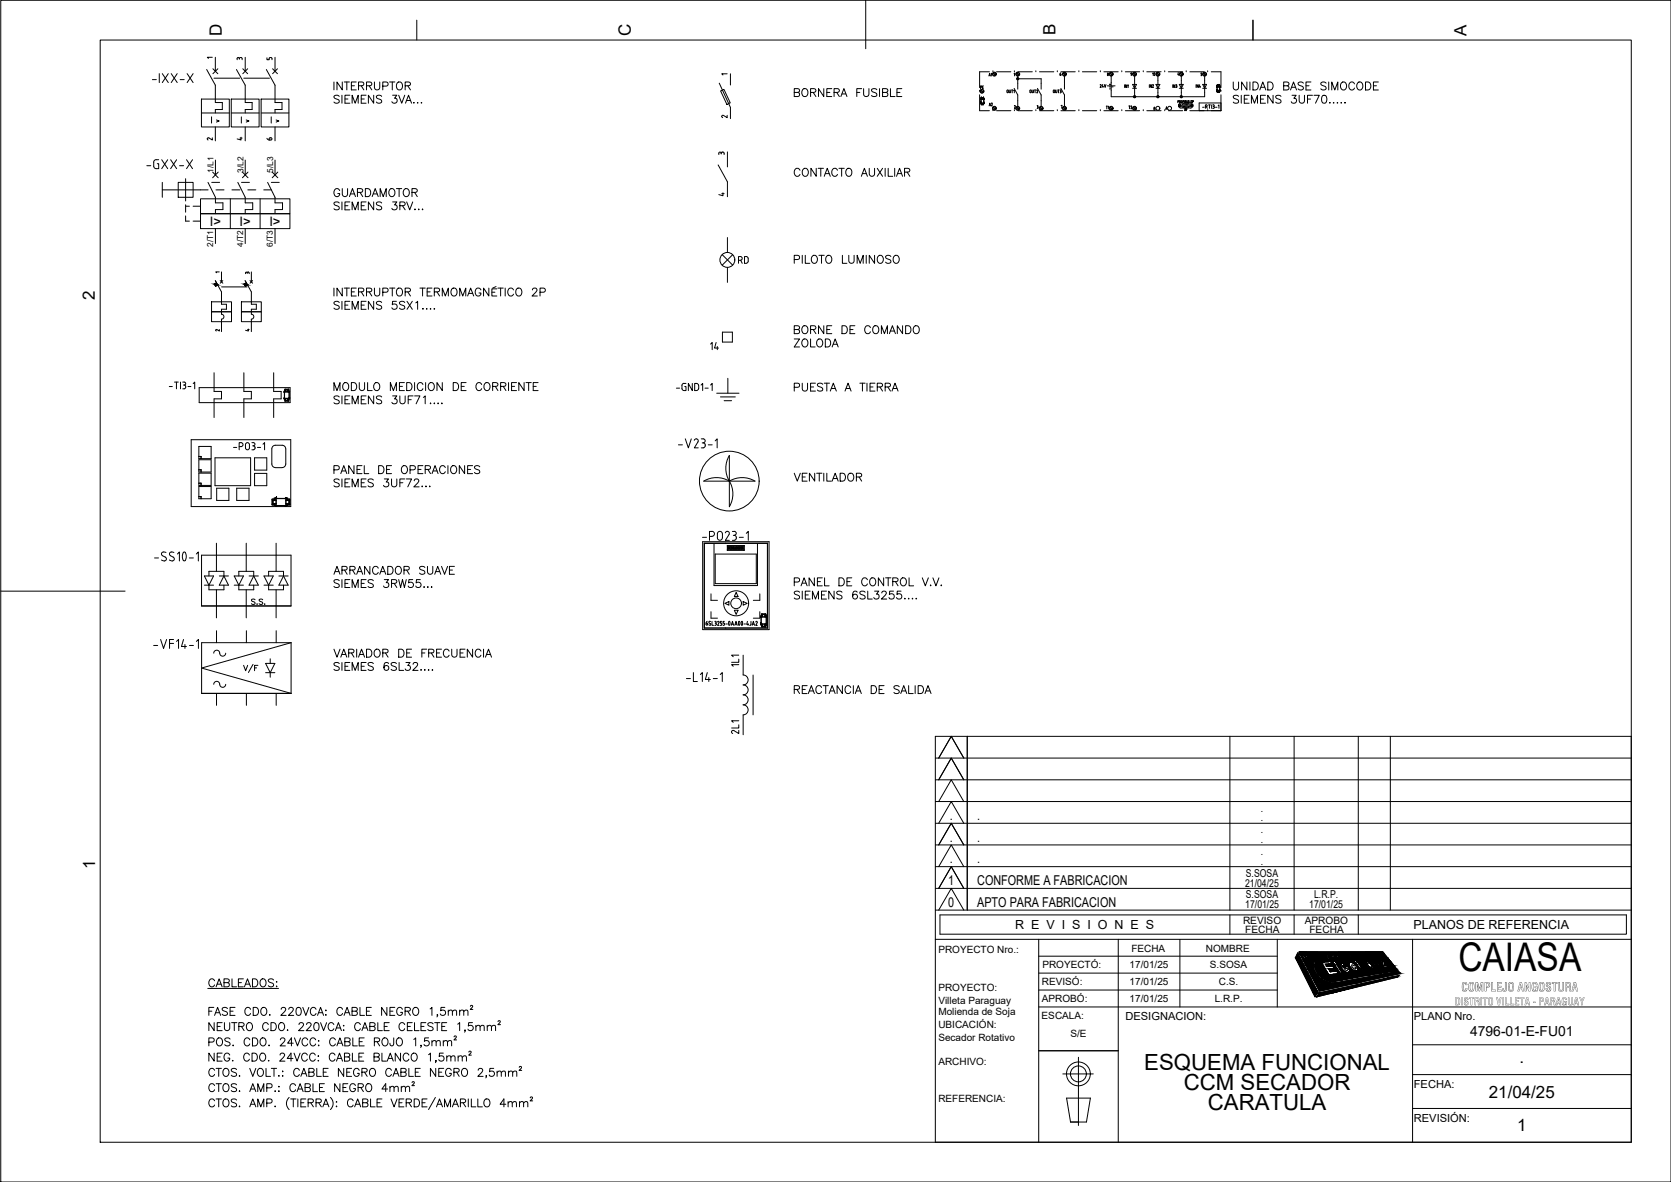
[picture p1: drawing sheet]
<svg xmlns="http://www.w3.org/2000/svg" width="420mm" height="297mm" viewBox="0 0 420 297" stroke-linecap="round" stroke-linejoin="round" font-family="sans-serif">
<defs><g id="words">
<text font-size="9.9" x="366.7" y="243.9">CAIASA</text>
<text font-size="5.7" x="36" y="43.7">-GXX-X</text>
<g font-size="5.6">
<text x="287.7" y="269">ESQUEMA FUNCIONAL</text>
<text x="297.7" y="274">CCM SECADOR</text>
<text x="303.7" y="279">CARATULA</text>
</g>
<g font-size="5.3">
<text x="37.4" y="21.9">-IXX-X</text>
<text x="177.8" y="89.3">14</text>
<text x="175.7" y="136.9">-PO23-1</text>
<text x="37.7" y="164">-VF14-1</text>
</g>
<g font-size="4.9">
<text x="199" y="25.4">BORNERA FUSIBLE</text>
<text x="184.9" y="67.4">RD</text>
<text x="199" y="122.1">VENTILADOR</text>
<text x="187" y="185.6" transform="rotate(-90 187 185.6)">2L1</text>
</g>
<text font-size="4.4" x="288.6" y="20.5">10</text>
<g font-size="4.3">
<text x="55.8" y="9" transform="rotate(-90 55.8 9)">D</text>
<text x="158.6" y="9" transform="rotate(-90 158.6 9)">C</text>
<text x="265.4" y="8.9" transform="rotate(-90 265.4 8.9)">B</text>
<text x="368.8" y="9" transform="rotate(-90 368.8 9)">A</text>
<text x="23.9" y="75.4" transform="rotate(-90 23.9 75.4)">2</text>
<text x="23.9" y="218.5" transform="rotate(-90 23.9 218.5)">1</text>
<text x="382.1" y="267.2">.</text>
<text x="374.4" y="275.8">21/04/25</text>
<text x="381.5" y="284.3">1</text>
</g>
<g font-size="3.5">
<text x="58.6" y="16.2">3</text>
<text x="66.3" y="16.2">5</text>
<text x="245.5" y="23.6">PE</text>
<text x="250.5" y="20.5" transform="rotate(-90 250.5 20.5)">A1</text>
<text x="265.6" y="20.1">6</text>
<text x="247.6" y="27.9">A2</text>
<text x="280.1" y="28.6" transform="rotate(-90 280.1 28.6)">T1</text>
<text x="282.9" y="28.6">T2</text>
<text x="58.9" y="36.3">4</text>
<text x="179.9" y="40.2">3</text>
<text x="179.9" y="50.4">4</text>
<text x="369.7" y="260.3">4796-01-E-FU01</text>
</g>
<g font-size="3.4">
<text x="238.8" y="206">.</text>
<text x="245.7" y="206">.</text>
<text x="238.8" y="211.5">.</text>
<text x="245.7" y="211.5">.</text>
<text x="238.8" y="217">.</text>
<text x="245.7" y="217">.</text>
<text x="238.4" y="227.9">0</text>
<text x="238.4" y="222.4">1</text>
<text x="245.7" y="227.9">APTO PARA FABRICACION</text>
<text x="245.7" y="222.4">CONFORME A FABRICACION</text>
</g>
<g font-size="3.3">
<text x="52.8" y="56.7">I&gt;</text>
<text x="60.3" y="56.7">I&gt;</text>
<text x="67.7" y="56.8">I&gt;</text>
</g>
<g font-size="3.1">
<text x="51.2" y="15.9">1</text>
<text x="180.6" y="20.1">1</text>
<text x="278" y="22.6">+</text>
<text x="297" y="28.9">DP</text>
<text x="180.6" y="30.7">2</text>
<text x="51.2" y="36.3">2</text>
<text x="53.3" y="69.8">1</text>
<text x="61" y="69.8">3</text>
<text x="53.3" y="84.3">2</text>
<text x="61" y="84.3">4</text>
<text x="255.2" y="233.4">R E V I S I O N E S</text>
<text x="355.4" y="233.4">PLANOS DE REFERENCIA</text>
</g>
<text font-size="3" x="367.4" y="249.1">COMPLEJO ANGOSTURA</text>
<g font-size="2.8">
<text x="283" y="256.4">DESIGNACION:</text>
<text x="355.5" y="256.3">PLANO Nro.</text>
<text x="355.5" y="273.4">FECHA:</text>
<text x="355.5" y="281.9">REVISIÓN:</text>
</g>
<g font-size="2.7">
<text x="317" y="203.9">.</text>
<text x="317" y="209.4">.</text>
<text x="317" y="206.4">.</text>
<text x="317" y="214.9">.</text>
<text x="317" y="211.9">.</text>
<text x="313.3" y="220.3">S.SOSA</text>
<text x="317" y="217.3">.</text>
<text x="313.1" y="222.8">21/04/25</text>
<text x="313.3" y="225.8">S.SOSA</text>
<text x="330.4" y="225.8">L.R.P.</text>
<text x="313.1" y="228.2">17/01/25</text>
<text x="329.2" y="228.2">17/01/25</text>
</g>
<g font-size="2.6">
<text x="278" y="23.6">-</text>
<text x="365.8" y="252.6">DISTRITO VILLETA - PARAGUAY</text>
</g>
<g font-size="2.5">
<text x="312.5" y="232.2">REVISO</text>
<text x="328.1" y="232.2">APROBO</text>
<text x="235.9" y="239.6">PROYECTO Nro.:</text>
<text x="284.5" y="239.3">FECHA</text>
<text x="303.2" y="239.3">NOMBRE</text>
<text x="313.1" y="234.4">FECHA</text>
<text x="329.2" y="234.4">FECHA</text>
<text x="262.1" y="243.3">PROYECTÓ:</text>
<text x="284" y="243.3">17/01/25</text>
<text x="304.2" y="243.3">S.SOSA</text>
<text x="235.9" y="248.9">PROYECTO:</text>
<text x="262" y="247.7">REVISÓ:</text>
<text x="262" y="251.9">APROBÓ:</text>
<text x="284" y="247.6">17/01/25</text>
<text x="284" y="251.8">17/01/25</text>
<text x="305.4" y="251.8">L.R.P.</text>
<text x="306.5" y="247.6">C.S.</text>
<text x="235.9" y="252.3">Villeta Paraguay</text>
<text x="235.9" y="255.2">Molienda de Soja</text>
<text x="261.9" y="256">ESCALA:</text>
<text x="235.9" y="258.3">UBICACIÓN:</text>
<text x="235.9" y="261.7">Secador Rotativo</text>
<text x="269.2" y="260.6">S/E</text>
<text x="235.9" y="267.7">ARCHIVO:</text>
<text x="235.9" y="277.1">REFERENCIA:</text>
</g>
<g font-size="2.1">
<text x="53.7" y="43.4" transform="rotate(-90 53.7 43.4)">1/L1</text>
<text x="61.2" y="43.4" transform="rotate(-90 61.2 43.4)">3/L2</text>
<text x="68.7" y="43.4" transform="rotate(-90 68.7 43.4)">5/L3</text>
<text x="53.6" y="62.1" transform="rotate(-90 53.6 62.1)">2/T1</text>
<text x="61.1" y="62.1" transform="rotate(-90 61.1 62.1)">4/T2</text>
<text x="68.6" y="62.1" transform="rotate(-90 68.6 62.1)">6/T3</text>
</g>
</g></defs>
<g fill="none" stroke="#000" stroke-width=".25">
<path d="M.2 .1h420v296.9h-420zM25.2 10.1h385v276.9h-385zM52 17.5l2.1 3.9v4.4h1.8v1.7h-1.8v.9M53.5 17.3l1.3 1.2M53.8 19.6h6.5M54.1 14.4v3.5M54.8 17.3l-1.3 1.2M59.5 17.5l2.2 3.9v4.4h1.7v1.7h-1.7v.9M61 17.3l1.3 1.2M61.3 19.6h6.5M61.7 14.4v3.5M62.3 17.3l-1.3 1.2"/>
<path d="M67 17.5l2.2 3.9v4.4h1.7v1.7h-1.7v.9M68.5 17.3l1.3 1.2M69.2 14.4v3.5M69.8 17.3l-1.3 1.2M104.8 5.1v5M183.7 18.5v2.9M217.7 .1v12.1M248.8 18h-2.5v4M250.6 18h3.6M255 18.5l.1-.1v.7M255.1 18h.1M255.6 18.4l.5 .6"/>
<path d="M255.7 18.3l.5 .5M255.9 19.8h5.9v2.6M255.9 19.1v3.3M256 18h3.6M260.5 18h.1M261.4 18h3.6M266.8 18h3.6M271.3 18h.1M272.2 18h3.6M276.7 18h.1M277.6 18h3.6M278.5 18.4h.1v.2z"/>
<path d="M278.7 18.8l-.1-.2-.2 .3 .2 .1 .1-.1M278.7 18.8v.1M279.1 18.4l.5 .6M279.2 18.3l.5 .5M282.1 18h.1M283 18h3.6M284.6 18.7l-.2 .3M284.6 18.4l-.2-.1 .1 .4M284.6 18.4l-.1 .3M284.9 18.4l.6 .6M285.1 18.3l.5 .5M285.3 19.1v5.2"/>
<path d="M293.8 18h3.6M296.3 18.2l-.2 .6h.4M296.4 18.6v.3M296.7 18.4l.5 .6M296.8 18.3l.5 .5M297 19.1v5.2M298.3 18h.1M299.2 18h3.6M302.2 18.3h-.2v.3l.2 .2M302.2 18.9l-.2 .1M302.2 18.8v.1M302.6 18.4l.5 .6"/>
<path d="M302.7 18.3l.5 .5M302.9 19.1v5.2h-23.5M303.7 18h.1M304.6 18h2.4v4M315 5.1v5M50.7 24.9h7v7h-7zM50.7 28.4h7M53.2 29.4v1.5M54.1 31.9v3.5M54.4 30.1l.7 .3-.7 .3M58.1 24.9h7.1v7h-7.1zM58.1 28.4h7.1"/>
<path d="M60.7 29.4v1.5M61.7 31.9v3.5M61.9 30.1l.7 .3-.7 .3M65.7 24.9h6.9v7h-6.9zM65.7 28.4h6.9M67.1 34.8l.6 .4M67.7 35.2h.4M68.1 34.6l.3 .3-.3 .3M68.1 34.6l-.4 .1v.5M68.2 29.4v1.5M69.2 31.9v3.5M69.4 30.1l.7 .3-.7 .3"/>
<path d="M84 20.6v2M85.3 24.2a.75 .75 0 0 0-.7-.3 .75 .75 0 0 0-.6 .5l.2 .3 .9 .4a.47 .47 0 0 1 0 .7 .89 .89 0 0 1-1.1-.2M86 23.9v2M86.1 20.6v2l-1.4-2v2M86.6 20.6h1.3M86.7 24.9h.8M87.2 20.6v2M88 23.9h-1.3v2h1.3M88.3 21.6h.8M88.5 25.9v-2l.8 2 .8-2v2M89.6 20.6h-1.3v2h1.3M90.1 21.6l1.2-.2 .2-.2-.1-.4-.4-.2h-.9v2"/>
<path d="M90.8 21.6l.7 1M90.8 24.9h.8M92.1 23.9h-1.3v2h1.3M92.2 21.6l1.1-.2 .2-.4-.2-.3-1.1-.1v2M92.8 21.6l.7 1M94 23.9v2l-1.4-2v2M94.1 20.6v1.4a.67 .67 0 0 0 .7 .6 .67 .67 0 0 0 .7-.6v-1.4M96 24.2a.74 .74 0 0 0-.8-.3 .74 .74 0 0 0-.6 .5l.2 .3 1 .4a.47 .47 0 0 1 0 .7 .88 .88 0 0 1-1.2-.2M96.2 21.6h.9a.52 .52 0 0 0 .5-.5 .52 .52 0 0 0-.5-.5h-.9v2M98 20.6h1.3M98.6 20.6v2M98.7 23.9h1.1l-.6 .8a.67 .67 0 0 1 .5 1.1 .67 .67 0 0 1-1.2-.2"/>
<path d="M99.9 20.9a.92 .92 0 0 1 1.3 .1 .92 .92 0 0 1-.2 1.3 .92 .92 0 0 1-1.3-.1 .92 .92 0 0 1 .2-1.3zM100.2 23.9l.8 2 .8-2M101.9 21.6l1.1-.2 .2-.4-.2-.3-1.1-.1v2M102 25.9l.7-2 .8 2M102.3 25.3h.9M102.5 21.6l.7 1M104 25.8h.2zM104.9 25.8h.2zM105.9 25.8h.2zM180.8 20.9l2.9 6.1v2.8M181.2 22.8l.8-.3 1.6 3.4-.8 .4zM182.9 38.2v3.7"/>
<path d="M246.3 23.8v4h2.5M250.6 27.8h3.6M253.2 22.7l.4 .1-.2 .5-.2-.2zM253.8 22.6v.7l.3-.2M254.1 22.6v.5M254.3 22.6h.4M254.5 22.6v.7M254.9 22.8l.1-.2v.7M255 22.2l.9 1.7v2.8M255 26.6l.2-.1 .1 .2-.2 .5h.2M255.1 27.8h.1M255.6 27l.5 .6"/>
<path d="M255.7 26.9l.5 .6M256 27.8h3.6M259 22.8l.3-.1v.4l-.2 .2-.1-.2M259 22.8v.3M259.5 22.6l.2 .7 .2-.7M260.1 22.6h.4M260.3 22.6v.7M260.5 27.8h.1M260.7 22.7l.2-.1v.3M260.8 26.5l.2 .1-.1 .2M260.8 26.8h.1M260.9 22.2l.9 1.7v2.8"/>
<path d="M260.9 26.8l.1 .3-.2 .1M260.9 22.9l-.2 .4h.2M261.4 27.8h3.6M261.5 27l.5 .6M261.6 26.9l.5 .6M264.9 22.7l.3 .1-.2 .5-.2-.2zM265.4 22.6v.5l.2 .2 .2-.7M265.9 27.8h.1M266 22.6h.3M266.1 22.6v.7M266.5 22.6l.3 .2-.2 .1M266.7 22.9l.1 .2"/>
<path d="M266.7 22.2l1 1.7v2.8M266.8 27.8h3.6M266.8 23.2l-.3 .1M266.8 26.6l.3-.1-.2 .7M266.8 23.1v.1M267.3 27l.6 .6M267.4 26.9l.6 .6M267.7 20.9v1.5M271.3 27.8h.1M272.2 27.8h3.6M276.6 21.4l.2-.1 .1 .2M276.9 21.5l-.3 .5h.3"/>
<path d="M282.8 21.3v.7M283.3 21.3v.7l-.3-.7v.7M283.5 21.4l.2-.1v.7M284.8 21.2h1l-.5 1zM284.8 22.2h1M287.5 27.8h.1M288.4 27.8h3.6M290.2 27l.2 .1-.1 .6h-.1zM290.2 27.3h.1M290.7 22.2h.9M290.7 21.2l.4 1 .5-1M291.1 20.2v4.1"/>
<path d="M292.9 27.8h.1M293.1 27.5l.2-.7 .2 .7M293.2 27.3h.2M293.8 27.8h3.6M294.9 21.3v.7M295.4 21.3v.7l-.3-.7v.7M295.6 21.3h.3l-.1 .3M295.7 21.6h.1M295.8 21.6l.1 .2M295.9 21.8l-.3 .2M295.9 21.8v.1M296.3 25.6l.1-.3h-.3v.5"/>
<path d="M296.5 21.2h1l-.5 1zM296.5 22.2h1M296.7 25.6l.1-.3h-.2v.5M297 25.4l.1-.1 .1 .1M297.6 25.3h-.2v.5M297.8 25.3v.5M298.1 25.5v-.2h-.2v.5M298.4 25.3v.4M298.6 25.3v.4M299 25.3h-.2v.2M299.7 25.4l-.3-.1v.5M300 25.6l.1-.3h-.3v.5"/>
<path d="M300.7 21.3v.7M301.3 21.3v.7l-.4-.7v.7M301.6 21.3l-.1 .5h.4M301.8 21.7v.3M302.4 27h.4M302.4 21.2h1l-.5 1zM302.4 22.2h1M303.1 26.8h.4v-.4h-.4v.8M303.4 26.8l.2 .4M303.7 27.8h.1M303.9 26.4h.5M304.1 26.4v.8"/>
<path d="M304.7 26.4v.8M304.9 26.4h.4l-.2 .3M305 26.7h.1M305.1 26.7l.2 .3-.4 .2M305.6 27h.4M305.9 22.8h.1M305.9 21.9h.1M305.9 22.8l.1 .1M305.9 22.9h.1M305.9 21.8h.1M305.9 22.9h.2M306 22.9v.1"/>
<path d="M306 21.7l-.1 .2M306 21.8h-.1M306 21.9h.1M306 22.8h.1M306 22.8l.1 .1M306 22.7h.7M306 21.8h.1M306 21.7h.1M306 23h.1M306 22.9h.1M306 21.5v.3M306.1 21.5h.1"/>
<path d="M306.1 23.2h.1M306.1 21.4h.5M306.1 23.2h.5M306.1 22.9l-.1 .3M306.1 21.8l-.1 .1M306.1 21.7v1.3M306.1 21.9h.5M306.1 21.7h.1M306.1 23h.1M306.1 21.6h.1M306.1 21.5h.5M306.1 23.1h.5"/>
<path d="M306.1 21.5h.2M306.1 21.5v.2M306.1 23v.2M306.2 23h.1M306.2 22.9h.1M306.2 22.8h.1M306.2 21.8h.1M306.2 21.7l-.2 .2M306.2 21.8h.3M306.2 21.5v.4M306.2 22.8v.3M306.3 21.5h.1"/>
<path d="M306.3 23.2h.1M306.3 23.1v.1M306.3 26.6l.2-.2v.8M306.3 21.2l.4 .7M306.5 21.5h.1M306.5 23.2h.1M306.5 23.1v.1M306.5 22.8v.3M306.5 22.8h.1M306.5 21.8h.1M306.5 21.7l.2 .2M306.5 23h.1"/>
<path d="M306.5 21.5v.4M306.5 22.9l.2 .1M306.6 23h.1M306.6 21.6h.1M306.6 21.5l.1 .2M306.6 21.5h.1M306.6 23.2h.1M306.6 23v.2M306.6 21.8l.1 .1M306.6 22.9l.1 .3M306.6 21.7l.1 .1M306.7 21.7l.1 .2"/>
<path d="M306.7 22.9h.1M306.7 21.7h.1M306.7 23h.1M306.7 21.5l-.1 .2M306.7 21.8h.1M306.7 21.8v1.1M306.7 22.8l-.2 .1M306.7 22.8h.1M306.7 22.8l-.1 .1M306.7 21.2l-.4 .7M306.7 21.9h.1M306.8 22.8l-.1 .2"/>
<path d="M306.8 21.9h.1M306.8 22.8h.1M307 22.9h.1M307 25.9h-5.5v1.9M307 23.8v4h-7.8M310.1 20.6v1.4a.67 .67 0 0 0 .7 .6 .67 .67 0 0 0 .6-.6v-1.4M311.4 24.2a.76 .76 0 0 0-1.3 .2l.2 .3 1 .5 .1 .5a.89 .89 0 0 1-1.3 0M312.1 23.9v2M312.9 24.9h.7M313.5 20.6v2l-1.3-2v2M314.1 23.9h-1.2v2h1.2M314.3 20.6v2"/>
<path d="M314.7 25.9v-2l.7 2 .8-2v2M315 20.6h.7a1.08 1.08 0 0 1 .7 1 1.08 1.08 0 0 1-.7 1h-.7zM316.8 22.6l.7-2 .8 2M316.9 24.9h.8M317.1 21.9h.9M318.2 23.9h-1.3v2h1.3M318.8 20.6h.6a1.07 1.07 0 0 1 .7 1 1.07 1.07 0 0 1-.7 1h-.6zM320.1 23.9v2l-1.3-2v2M322.1 24.2a.76 .76 0 0 0-1.3 .2l.2 .3 1 .5 .1 .5a.89 .89 0 0 1-1.3 0M322.8 21.6l1.1-.1 .2-.3-.1-.4-.4-.2h-.8v2h.8a.54 .54 0 0 0 .5-.7l-.5-.3M324.5 22.6l.7-2 .8 2M324.8 21.9h.9"/>
<path d="M324.9 23.9h1l-.6 .8a.66 .66 0 0 1 .5 1.1 .66 .66 0 0 1-1.1-.2M326.7 23.9v1.5a.67 .67 0 0 0 .6 .5 .67 .67 0 0 0 .7-.5v-1.5M327.7 20.9a.74 .74 0 0 0-.7-.3 .74 .74 0 0 0-.6 .5l.2 .3 .9 .3a.47 .47 0 0 1 0 .8 .88 .88 0 0 1-1.1-.2M328.4 21.6h.7M328.8 24.9h.7M329.6 20.6h-1.2v2h1.2M330 23.9h-1.2v2M330.4 23.9h1.3l-.9 2M332.6 24a.66 .66 0 0 1 .9 .3 .94 .94 0 0 1 .1 1.1 .94 .94 0 0 1-1 .5l-.3-.8zM333.4 20.9a.74 .74 0 0 0-.7-.3 .74 .74 0 0 0-.6 .5l.2 .3 .9 .3a.47 .47 0 0 1 0 .8 .88 .88 0 0 1-1.1-.2M334.1 20.6v2M334.3 25.9h.2z"/>
<path d="M334.9 22.6v-2l.7 2 .8-2v2M335.2 25.9h.2zM336.2 25.9h.2zM337.1 25.9h.2zM337.2 20.9a.73 .73 0 0 1 .9-.3 .73 .73 0 0 1 .5 .8v.5a.76 .76 0 0 1-.8 .7 .76 .76 0 0 1-.7-.7zM338.1 25.9h.2zM340.6 21.1a.73 .73 0 0 0-.9-.5 .73 .73 0 0 0-.5 .8v.5a.73 .73 0 0 0 .5 .7 .73 .73 0 0 0 .9-.5M341.3 20.9a.73 .73 0 0 1 .9-.3 .73 .73 0 0 1 .5 .8v.5a.76 .76 0 0 1-.8 .7 .76 .76 0 0 1-.8-.7zM343.3 20.6h.7a1.07 1.07 0 0 1 .7 1 1.07 1.07 0 0 1-.7 1h-.7zM345.3 21.6h.8M346.6 20.6h-1.3v2h1.3M40.8 45.8v3.8"/>
<path d="M40.8 47.7h11.5M44.8 45.8h3.8v3.8h-3.8zM46.7 51.8h.9M46.7 54.3v1.3h.9M46.7 44.9v5.6M46.7 51.5v1.8M48.6 51.8h1.8M48.6 55.6h1.8M50.4 53.7h22.5v3.8h-22.5zM50.4 50h22.5v3.7h-22.5zM52.3 45.8l1.9 3.8v1.4h1.8v1.7h-1.8v1M53.2 45.8h2"/>
<path d="M53.5 43.3l1.4 1.4M54.2 40.2v3.8M54.2 57.5v3.7M54.3 47.7h2M54.9 43.3l-1.4 1.4M57.9 50v7.5M58.3 47.7h2M59.8 45.8l1.9 3.8v1.4h1.8v1.7h-1.8v1M60.7 45.8h2M61 43.3l1.4 1.4M61.7 40.2v3.8M61.7 57.5v3.7"/>
<path d="M62.3 47.7h2M62.4 43.3l-1.4 1.4M65.4 50v7.5M66.3 47.7h1.9M67.3 45.8l1.9 3.8v1.4h1.8v1.7h-1.8v1M68.2 45.8h2M68.5 43.3l1.4 1.4M69.2 40.2v3.8M69.2 57.5v3.7M69.9 43.3l-1.4 1.4M85.3 51a.76 .76 0 0 0-1.3 .2l.2 .3 1 .5 .1 .5a.89 .89 0 0 1-1.3 0M85.4 47.9a.74 .74 0 0 0-.8-.5 .74 .74 0 0 0-.6 .8v.4a.72 .72 0 0 0 .7 .8 .72 .72 0 0 0 .7-.8h-.5"/>
<path d="M86 50.7v2M86.1 47.4v1.4a.67 .67 0 0 0 .6 .6 .67 .67 0 0 0 .7-.6v-1.4M86.7 51.7h.8M87.9 49.4l.7-2 .8 2M88 50.7h-1.3v2h1.3M88.2 48.7h.9M88.5 52.7v-2l.8 2 .8-2v2M89.9 48.4l1.1-.1 .2-.5-.5-.4h-.8v2M90.5 48.4l.7 1M90.8 51.7h.8M91.9 47.4h.6a1.08 1.08 0 0 1 .7 1 1.08 1.08 0 0 1-.7 1h-.6zM92.1 50.7h-1.3v2h1.3"/>
<path d="M93.6 49.4l.7-2 .8 2M93.9 48.7h.9M94 50.7v2l-1.4-2v2M95.6 49.4v-2l.8 2 .7-2v2M96 51a.76 .76 0 0 0-1.4 .2l.2 .3 1 .4 .2 .6a.9 .9 0 0 1-1.4 0M98 47.7a.73 .73 0 0 1 .8-.3 .73 .73 0 0 1 .5 .8v.4a.76 .76 0 0 1-.8 .8 .76 .76 0 0 1-.7-.8zM98.7 50.7h1.1l-.6 .8a.67 .67 0 0 1 .5 1.1 .67 .67 0 0 1-1.2-.2M99.7 47.4h1.3M100.4 47.4v2M100.5 51.7l1.2-.1 .2-.5-.2-.3-1.2-.1v2M101.2 51.7l.7 1M101.8 47.5a1 1 0 0 1 1.2 .7 1 1 0 0 1-.7 1.2 1.05 1.05 0 0 1-.9-.7 1.05 1.05 0 0 1 .4-1.2z"/>
<path d="M102.3 50.7l.7 2 .8-2M103.6 48.4l1.1-.1 .2-.5-.5-.4h-.8v2M104.2 52.6h.2zM104.2 48.4l.7 1M105.2 52.6h.2zM106.2 52.6h.1zM180.6 41.5l2.3 4.2v3.7M182.9 59.7v3.7M201.1 42.8a.74 .74 0 0 0-.8-.5 .74 .74 0 0 0-.6 .8v.4a.74 .74 0 0 0 .6 .8 .74 .74 0 0 0 .8-.5M202.1 42.4a.95 .95 0 0 1 1.1 .4 .95 .95 0 0 1-.1 1.2 .73 .73 0 0 1-.9 .3 .73 .73 0 0 1-.5-.8l.1-.7zM205.2 42.3v2l-1.3-2v2M205.7 42.3h1.4"/>
<path d="M206.4 42.3v2M207.2 44.3l.8-2 .8 2M207.5 43.6h1M210.6 42.8a.73 .73 0 0 0-.9-.5 .73 .73 0 0 0-.6 .8v.4a.73 .73 0 0 0 .6 .8 .73 .73 0 0 0 .9-.5M210.9 42.3h1.4M211.6 42.3v2M212.9 42.6a.73 .73 0 0 1 .8-.3 .73 .73 0 0 1 .5 .8v.4a.76 .76 0 0 1-.8 .8 .76 .76 0 0 1-.7-.8zM216.6 44.3l.7-2 .8 2M216.9 43.6h.9M218.6 42.3v1.4a.67 .67 0 0 0 .6 .6 .67 .67 0 0 0 .7-.6v-1.4M220.6 42.3l1.3 2M221.9 42.3l-1.3 2"/>
<path d="M222.6 42.3v2M223.3 42.3v2h1.2M225 42.3v2M225.4 44.3l.8-2 .7 2M225.7 43.6h1M227.4 43.3l1.2-.1 .2-.5-.5-.4h-.9v2M228.1 43.3l.7 1M53.2 78.3h5v2.5h-5zM53.2 75.8h5v2.5h-5zM54.7 71.6l-.5 .4-.3-.6 .5-.3-.3-.6 1.6 2.8v3.2h1.2v1.2h-1.2v1.3a.62 .62 0 0 1 .6 .6 .62 .62 0 0 1-.6 .6v.6M55.4 70.5l.6 .7M55.7 72.1h6.4"/>
<path d="M56 70.5l-.6 .7M60.7 78.3h5v2.5h-5zM60.7 75.8h5v2.5h-5zM62.3 71.6l-.6 .4-.3-.6 .5-.3-.3-.6 1.6 2.8v3.2h1.3v1.2h-1.3v1.3a.62 .62 0 0 1 .6 .6 .62 .62 0 0 1-.6 .6v.6M62.9 70.5l.6 .7M63.5 70.5l-.6 .7M84 72.4v2M85.3 76a.75 .75 0 0 0-.7-.3 .75 .75 0 0 0-.6 .5l.2 .3 .9 .4a.47 .47 0 0 1 0 .7 .89 .89 0 0 1-1.1-.2M86 75.7v2M86.1 72.4v2l-1.4-2v2M86.6 72.4h1.3M86.7 76.7h.8"/>
<path d="M87.2 72.4v2M88 75.7h-1.3v2h1.3M88.3 73.3h.8M88.5 77.7v-2l.8 2 .8-2v2M89.6 72.4h-1.3v2h1.3M90.1 73.3l1.2-.1 .2-.2-.1-.4-.4-.2h-.9v2M90.8 73.3l.7 1.1M90.8 76.7h.8M92.1 75.7h-1.3v2h1.3M92.2 73.3l1.1-.1 .2-.4-.5-.4h-.8v2M92.8 73.3l.7 1.1M94 75.7v2l-1.4-2v2"/>
<path d="M94.1 72.4v1.4a.67 .67 0 0 0 .7 .6 .67 .67 0 0 0 .7-.6v-1.4M96 76a.74 .74 0 0 0-.8-.3 .74 .74 0 0 0-.6 .5l.2 .3 1 .4a.47 .47 0 0 1 0 .7 .88 .88 0 0 1-1.2-.2M96.2 73.4h.9a.52 .52 0 0 0 .5-.5 .52 .52 0 0 0-.5-.5h-.9v2M98 72.4h1.3M98.6 72.4v2M99.7 75.7h-1l-.1 .9a.7 .7 0 0 1 1.1 0 .7 .7 0 0 1-.1 1 .7 .7 0 0 1-1.1-.2M99.9 72.7a.92 .92 0 0 1 1.3 .1 .92 .92 0 0 1-.2 1.3 .92 .92 0 0 1-1.3-.1 .92 .92 0 0 1 .2-1.3zM101.8 76a.75 .75 0 0 0-.8-.3 .75 .75 0 0 0-.6 .5l.2 .3 1 .4a.47 .47 0 0 1 0 .7 .89 .89 0 0 1-1.2-.2M101.9 73.3l1.1-.1 .2-.4-.5-.4h-.8v2M102.3 75.7l1.4 2M102.5 73.3l.7 1.1M103.7 75.7l-1.4 2"/>
<path d="M104.5 76.1l.5-.4v2M105.6 72.4h1.3M106.3 77.6h.1zM106.3 72.4v2M107.2 77.6h.2zM107.4 73.3h.8M108.2 77.6h.2zM108.6 72.4h-1.2v2h1.2M109.1 77.6h.2zM109.2 73.3l1.1-.1 .2-.2-.1-.4-.3-.2h-.9v2M109.9 73.3l.6 1.1M111.2 74.4v-2l.8 2 .7-2v2"/>
<path d="M113.8 72.5a.94 .94 0 0 1 1.1 .9 .94 .94 0 0 1-1.1 .9l-.4-.7v-.4zM115.6 74.4v-2l.8 2 .7-2v2M117.6 74.4l.7-2 .8 2M117.9 73.7h.9M120.9 72.9a.74 .74 0 0 0-.8-.5 .74 .74 0 0 0-.6 .8 .83 .83 0 0 0 .2 1 .83 .83 0 0 0 1.1-.1l.1-.5h-.5M122.9 72.4v2l-1.3-2v2M123.7 73.4h.7M124.7 72l-.8 .4M124.9 72.6h-1.2v1.8h1.2M125.2 72.4h1.3M125.9 72.4v2M127 72.4v2"/>
<path d="M129.1 72.9a.74 .74 0 0 0-.8-.5 .74 .74 0 0 0-.6 .8 .83 .83 0 0 0 .2 1 .83 .83 0 0 0 1.1-.1l.1-.2M129.9 72.7a.92 .92 0 0 1 1.3 .1 .92 .92 0 0 1-.2 1.3 .92 .92 0 0 1-1.3-.1 .92 .92 0 0 1 .2-1.3zM133.9 72.9l.2-.4 .5-.1 .4 .6-1.2 1.4h1.3M135.8 73.4h.8a.52 .52 0 0 0 .5-.5 .52 .52 0 0 0-.5-.5h-.8v2M181.6 64l2.6 2.6M182.9 67.2v3.8M184.2 64l-2.6 2.6M199.7 65.2h.9a.53 .53 0 0 0 .5-.5 .53 .53 0 0 0-.5-.5h-.9v2M201.7 64.2v2M202.5 64.2v2h1.1M204.2 64.5a.73 .73 0 0 1 .8-.3 .73 .73 0 0 1 .5 .7v.5a.76 .76 0 0 1-.7 .8 .76 .76 0 0 1-.8-.8zM205.9 64.2h1.3"/>
<path d="M206.6 64.2v2M207.8 64.5a.73 .73 0 0 1 .9-.3 .73 .73 0 0 1 .4 .7v.5a.76 .76 0 0 1-.7 .8 .76 .76 0 0 1-.8-.8zM211.8 64.2v2h1.2M213.4 64.2v1.4a.67 .67 0 0 0 .7 .6 .67 .67 0 0 0 .7-.6v-1.4M215.5 66.2v-2l.8 2 .7-2v2M217.8 64.2v2M219.9 64.2v2l-1.3-2v2M220.8 64.5a.73 .73 0 0 1 .8-.3 .73 .73 0 0 1 .5 .7v.5a.76 .76 0 0 1-.8 .8 .76 .76 0 0 1-.7-.8zM224 64.5a.74 .74 0 0 0-.7-.4 .74 .74 0 0 0-.6 .6l.2 .2 .9 .4a.47 .47 0 0 1 0 .8 .88 .88 0 0 1-1.1-.2M224.8 64.5a.73 .73 0 0 1 .8-.3 .73 .73 0 0 1 .5 .7v.5a.76 .76 0 0 1-.8 .8 .76 .76 0 0 1-.7-.8zM42.6 97.1h.7M43.9 96h.9"/>
<path d="M44.4 96v1.7M45.4 96v1.7M46 96l.6 .2v.4l-.3 .2M46.1 96.8h.2M46.3 96.8l.3 .1v.6l-.6 .2M47.3 97.1h.7M48.6 96.4l.4-.4v1.7M50.1 97.4h22.8v3.8h-22.8zM53.8 93.7v4.7h1.9v1.8h-1.9v4.7M61.3 93.7v4.7h1.9v1.8h-1.9v4.7M68.8 93.7v4.7h1.9v1.8h-1.9v4.7M71.5 98.5h.1"/>
<path d="M71.5 98.5v1.6M71.5 100l1.1 .1M71.7 97.8h.1M71.7 97.8l-.2 .7M71.7 97.9h.8M71.8 98.3l-.3 .2v1.6l.3 .2M71.8 98.5h.1M71.8 98v.5M71.8 98.5h.6M71.9 98.5h.1M72 97.8v.1M72.3 97.8v.1"/>
<path d="M72.3 98.5h.1M72.4 98.5h.1M72.4 98v.5M72.5 98.3l.2 .2v1.6l-.2 .2M72.5 97.8l.2 .7M72.5 97.8h.1M72.6 98.5l.1 .1M72.6 97.8h.1M72.6 98.5l-1.1 .1M72.6 97.8h-1l-.1 .8M72.6 97.8l.2 .7h-.1M72.7 100l-.1 .1"/>
<path d="M72.7 98.5v1.6M84 98.2v-2.1l.7 2.1 .8-2.1v2.1M85.3 99.8a.76 .76 0 0 0-1.3 .2l.2 .3 1 .4 .1 .5a.89 .89 0 0 1-1.3 0M86 99.5v2M86.4 96.4a.72 .72 0 0 1 .8-.2 .72 .72 0 0 1 .5 .7v.5a.75 .75 0 0 1-.8 .8 .75 .75 0 0 1-.7-.8zM88 99.5h-1.3v2h1.3M88.3 96.1h.7a1.07 1.07 0 0 1 .7 1.1 1.07 1.07 0 0 1-.7 1h-.7zM90.3 96.1v1.5a.67 .67 0 0 0 .7 .6 .67 .67 0 0 0 .7-.6v-1.5M92.1 99.5h-1.3v2h1.3M92.4 96.1v2.1h1.2M94 99.5v2l-1.4-2v2M94.1 96.4a.73 .73 0 0 1 .9-.2 .73 .73 0 0 1 .5 .7v.5a.76 .76 0 0 1-.8 .8 .76 .76 0 0 1-.7-.8z"/>
<path d="M96 99.8a.76 .76 0 0 0-1.4 .2l.2 .3 1 .3 .2 .6a.9 .9 0 0 1-1.4 0M98.1 98.2v-2.1l.8 2.1 .8-2.1v2.1M98.7 99.5h1.1l-.6 .8a.67 .67 0 0 1 .5 1 .67 .67 0 0 1-1.2-.2M100.4 97.1h.8M100.5 99.5v1.4a.67 .67 0 0 0 .7 .6 .67 .67 0 0 0 .7-.6v-1.4M101.7 96.1h-1.3v2.1h1.3M102.3 96.1h.6a1.07 1.07 0 0 1 .7 1.1 1.07 1.07 0 0 1-.7 1h-.6zM103.9 99.5h-1.3v2M104.2 99.5h1.4l-1 2M104.2 96.1v2.1M106.3 96.6a.73 .73 0 0 0-.8-.5 .73 .73 0 0 0-.6 .8v.5a.73 .73 0 0 0 .6 .8 .73 .73 0 0 0 .8-.5M106.4 99.9l.5-.4v2"/>
<path d="M107 96.1v2.1M108.1 96.3a1 1 0 0 1 1.2 .6 1 1 0 0 1-.7 1.3 1.05 1.05 0 0 1-.9-.8 1.05 1.05 0 0 1 .4-1.1zM111.2 96.1v2.1l-1.3-2.1v2.1M114 96.1h.6a1.08 1.08 0 0 1 .7 1.1 1.08 1.08 0 0 1-.7 1h-.6zM116 97.1h.7M117.2 96.1h-1.2v2.1h1.2M121.1 96.6a.74 .74 0 0 0-.8-.5 .74 .74 0 0 0-.6 .8v.5a.74 .74 0 0 0 .6 .8 .74 .74 0 0 0 .8-.5M122.1 96.3a.95 .95 0 0 1 1.1 .4 .95 .95 0 0 1-.2 1.2 .73 .73 0 0 1-.8 .2 .73 .73 0 0 1-.5-.7l.1-.8zM123.9 97.1l1.1-.1 .2-.3-.1-.4-.4-.2h-.8v2.1M124.5 97.1l.7 1.1M125.9 97.1l1.1-.1 .2-.5-.5-.4h-.8v2.1M126.5 97.1l.7 1.1"/>
<path d="M127.9 96.1v2.1M128.6 97.1h.8M129.9 96.1h-1.3v2.1h1.3M131.8 96.1v2.1l-1.3-2.1v2.1M132.2 96.1h1.4M132.9 96.1v2.1M134.1 97.1h.7M135.3 96.1h-1.2v2.1h1.2M170.1 97.5h.8M171.5 96.8v1.1l.5 .2M172.2 97.1h.3v1.1h-.5M172.5 96.4h-.8l-.2 .4"/>
<path d="M174.1 96.4v1.8l-1-1.8v1.8M175.7 97.6l-.3 .5h-.3M175.7 96.9l-.3-.5h-.7v1.8h.4M175.7 96.9v.7M176.3 96.8l.4-.4v1.8M177.3 97.5h.8M178.7 96.8l.4-.4v1.8M180.2 98.8h5.6M181.1 99.7h3.8M181.7 83.5h2.5v2.5h-2.5M183 95.1v3.7M199.7 82.8l1.2-.1 .1-.3v-.4l-.4-.1h-.9v1.9h.9a.52 .52 0 0 0 .5-.5 .52 .52 0 0 0-.5-.5"/>
<path d="M199.7 85.2h1.3l-1.3 2h1.3M199.7 97.3h.9a.52 .52 0 0 0 .5-.5 .52 .52 0 0 0-.5-.5h-.9v2M201.7 96.3v1.4a.67 .67 0 0 0 .7 .6 .67 .67 0 0 0 .7-.6v-1.4M201.8 82.1a.92 .92 0 0 1 1.3 .2 .92 .92 0 0 1-.2 1.3 .92 .92 0 0 1-1.2-.2 .92 .92 0 0 1 .1-1.3zM201.8 85.5a.73 .73 0 0 1 .8-.3 .73 .73 0 0 1 .5 .7v.5a.76 .76 0 0 1-.7 .8 .76 .76 0 0 1-.8-.8zM203.8 82.8l1.2-.1 .1-.5-.1-.3h-1.2v1.9M203.8 85.2v2h1.2M203.8 97.2h.8M204.5 82.8l.6 1M205 96.3h-1.2v2h1.2M205.5 85.5a.73 .73 0 0 1 .9-.3 .73 .73 0 0 1 .5 .7v.5a.76 .76 0 0 1-.8 .8 .76 .76 0 0 1-.8-.8zM206.9 96.6a.76 .76 0 0 0-1.4 .2l.2 .3 1 .3 .2 .6a.9 .9 0 0 1-1.4 0"/>
<path d="M207.1 81.9v1.9l-1.3-1.9v1.9M207.2 96.3h1.4M207.5 85.2h.7a1.08 1.08 0 0 1 .7 1 1.08 1.08 0 0 1-.7 1h-.7zM207.9 82.8h.8M207.9 96.3v2M208.8 98.3l.7-2 .8 2M209 97.6h1M209.1 81.9h-1.2v1.9h1.2M209.2 87.2l.8-2 .8 2M209.5 86.5h1M211.7 81.9h.7a1.07 1.07 0 0 1 .7 1 1.07 1.07 0 0 1-.7 .9h-.7zM212.5 98.3l.7-2 .8 2"/>
<path d="M212.8 97.6h.9M213.7 82.8h.8M214.9 81.9h-1.2v1.9h1.2M216.2 96.3h1.3M216.9 96.3v2M218 96.3v2M218.8 97.2h.7M218.9 82.3a.74 .74 0 0 0-.9-.4 .74 .74 0 0 0-.6 .7 .83 .83 0 0 0 .3 1.1 .83 .83 0 0 0 1.1-.1l.1-.2M219.6 82.1a.92 .92 0 0 1 1.3 .2 .92 .92 0 0 1-.1 1.3 .92 .92 0 0 1-1.3-.2 .92 .92 0 0 1 .1-1.3zM220 96.3h-1.2v2h1.2M220.6 97.2l1.1-.1 .2-.4-.2-.3-1.1-.1v2M221.2 97.2l.7 1.1"/>
<path d="M221.6 83.8v-1.9l.8 1.9 .7-1.9v1.9M222.6 97.2l1.1-.1 .2-.2-.1-.4-.4-.2h-.8v2M223.2 97.2l.7 1.1M223.6 83.8l.8-1.9 .7 1.9M223.9 83.2h1M224.3 98.3l.7-2 .8 2M224.6 97.6h.9M226.9 81.9v1.9l-1.3-1.9v1.9M227.7 81.9h.7a1.07 1.07 0 0 1 .7 1 1.07 1.07 0 0 1-.7 .9h-.7zM230 81.9a.94 .94 0 0 1 1.2 1 .94 .94 0 0 1-1.2 .9l-.4-.7v-.5zM48.1 110.5h25v16.8h-25zM50 118.9h3.1v3.1h-3.1z"/>
<path d="M50 115.5h3.1v3.1h-3.1zM50 118.1h.6v.5M50 112.2h3.1v3.1h-3.1zM50 114.7h.6l-.1 .6M54.1 115h8.9v7.1h-8.9zM58.7 112.4h.8M60.1 112.2h.5a.5 .5 0 0 0 .5-.5 .5 .5 0 0 0-.5-.5h-.5v1.8M61.8 111.5a.5 .5 0 0 1 .5-.2 .5 .5 0 0 1 .4 .4v.8a.5 .5 0 0 1-.5 .5 .5 .5 0 0 1-.5-.4zM63.3 111.2h.4a.39 .39 0 0 1 .4 .4 .39 .39 0 0 1-.4 .4M63.5 112h.2M63.7 112l.4 .2v.4l-.2 .4h-.6M64 119h3.1v3.1h-3.1z"/>
<path d="M64 115h3.1v3.1h-3.1zM64.7 112.4h.8M66.1 111.6l.4-.4v1.8M68.3 112.8v3.8a.9 .9 0 0 0 .9 .9M68.3 112.8a.9 .9 0 0 1 .9-.9h1.8a.9 .9 0 0 1 .8 .9M69.3 117.5h1.7M71.4 100.3l.2 .5h1M71.5 100.1l.2 .7M71.5 100.1h.1M71.5 100.1h-.1l.1 .2M71.7 100.4h.1M71.7 100.7v.1"/>
<path d="M71.7 100.7h.8M71.8 100.4v.1M71.8 100.5h.1M71.8 100.6v-.5h.6v.5M71.9 112.8l-.1 3.8a.9 .9 0 0 1-.9 .9M71.9 100.1h.1M72 100.7v.1M72.3 100.7v.1M72.3 100.1h.1M72.4 100.5h.1M72.4 100.4h.1M72.5 100.7v.1"/>
<path d="M72.6 100.7v.1M72.7 100.1h.1M72.7 100.1l-.2 .7M72.8 100.1l-.2 .7M72.9 100.1h.1M84 118.1h.8a.53 .53 0 0 0 .5-.6 .53 .53 0 0 0-.5-.5h-.8v2M85.7 119l.7-2 .8 2M86 118.3h.9M86.7 100.4h.8M88.5 101.5v-2l.8 2 .8-2v2M89 117v2l-1.3-2v2M89.8 118h.7"/>
<path d="M90.8 100.4h.8M91 117h-1.2v2h1.2M91.6 117v2h1.1M95.2 117h.7a1.07 1.07 0 0 1 .7 1 1.07 1.07 0 0 1-.7 1h-.7zM97.2 118h.8M98.4 117h-1.2v2h1.2M101.1 117.3a.73 .73 0 0 1 .9-.3 .73 .73 0 0 1 .4 .8v.5a.76 .76 0 0 1-.7 .8 .76 .76 0 0 1-.8-.8zM102.6 100.4h.8M103.1 118.1h.9a.53 .53 0 0 0 .5-.6 .53 .53 0 0 0-.5-.5h-.9v2M105.1 118h.8M106.3 117h-1.2v2h1.2M106.9 118l1.2-.1 .1-.3v-.4l-.4-.2h-.9v2"/>
<path d="M107.6 118l.6 1M108.2 101.3v.2zM108.6 119l.8-2 .8 2M108.9 118.3h1M109.2 101.3v.2zM110.2 101.3v.2zM111.1 101.3v.2zM112 117.5a.74 .74 0 0 0-.9-.5 .74 .74 0 0 0-.6 .8v.5a.74 .74 0 0 0 .6 .7 .74 .74 0 0 0 .9-.5M112.6 117v2M113.5 117.3a.73 .73 0 0 1 .8-.3 .73 .73 0 0 1 .5 .8v.5a.76 .76 0 0 1-.7 .8 .76 .76 0 0 1-.8-.8zM116.8 117v2l-1.3-2v2M117.6 118h.7"/>
<path d="M118.8 117h-1.2v2h1.2M120.6 117.3a.75 .75 0 0 0-.7-.3 .75 .75 0 0 0-.6 .5l.2 .3 .9 .4a.47 .47 0 0 1 0 .7 .89 .89 0 0 1-1.1-.2M170.6 111.8h1M172.3 110.3l.8 2.3 .7-2.3M174.6 110.7a.51 .51 0 0 1 .7-.4 .51 .51 0 0 1 .2 .7l-.9 1.6h1M176.3 110.3h.5a.5 .5 0 0 1 .5 .5 .5 .5 0 0 1-.5 .5 .64 .64 0 0 1 .5 .6 .64 .64 0 0 1-.5 .6l-.5 .1M176.6 111.3h.2M178.1 111.8h1M179.8 110.8l.5-.5v2.3M182.1 100.7h1.9M183.4 114.5a6.6 6.6 0 0 0 .4 7.2 6.3 6.3 0 0 1-.4 5.6zM40.9 139.7l.7 .3"/>
<path d="M41.7 138.8a.6 .6 0 0 0-.8 0 .6 .6 0 0 0 0 .9M43.7 138.8a.59 .59 0 0 0-.8 0 .59 .59 0 0 0 0 .9l.7 .3M44.6 139.2l.5-.5v2.3M49.4 139.2l.5-.5v2.3M50 122.3h3.1v3h-3.1zM50 124.8h.6v.5M50 121.4h.6v.6M50.7 139.5h22.5v12.8h-22.5zM54.4 136.5v7.1M54.5 122.7h3.1v3.1h-3.1zM59.5 122.7h3.1v3.1h-3.1zM61.9 136.5v7.1"/>
<path d="M68.4 125.6h.1M68.4 125.6v.3h.2M68.5 126.7l-.1 .1M68.5 126.7h.4l.5 .4h2.6M68.6 125.6v1.1M68.6 126.4h-.2v.3M68.6 125.8h.8v.8h-.8M68.9 125.6v.2M68.9 126.6v.1M68.9 126.9h.1M69 125.4h-.6v1.5h.6M69 126.9v.1"/>
<path d="M69 127l.4 .3M69 125.4h.1M69 127h.1M69.1 126.6l.1 .3 .3 .1M69.1 125.2l-.1 .2M69.2 125.4l-.3 .2h-.4M69.2 125.4l-.1 .1M69.2 125.3v.1M69.3 125.1h.1M69.4 125.8h.1M69.4 126.5h.1M69.4 126.8l.2 .2"/>
<path d="M69.4 136.5v7.1M69.4 125.3h-.1M69.4 125.5v1.4M69.5 127.1v.2M69.5 125.3l-.3 .2-.1 .3M69.5 125.3h.1M69.5 125.1h.1M69.5 125.3h2.3M69.5 127h2.3M69.5 125.1l-.3 .1M69.5 125.1v.2M69.6 125.3l-.2 .2"/>
<path d="M71.7 125.3l.2 .2v1.3l-.2 .2M71.8 125.1l.4 .7M71.8 127.1v.1M71.8 125.1h.1M71.8 125.1h.3M71.8 125.3h.1M71.8 125.3l.3 .1M71.9 125.8h.1M71.9 126.5h.1M71.9 125.1h.1M72 127v.1M72 125.3h-2.8"/>
<path d="M72 125.1l.1 .1M72.1 125.1l.2 .3M72.1 125.3h.1M72.1 125.4l.1 .1M72.1 125.4l.2 .2M72.2 126.6l-.4 .5M72.2 126.9l-.2 .1M72.3 125.5v.1M72.3 127h.1M72.3 126.8l-.1 .1M72.3 126.9l-.5 .3M72.3 125.4l.6 .1v1.4h-.6"/>
<path d="M72.3 126.7l.6 .1M72.3 126.9h.1M72.3 125.4h.1M72.3 126.7v.1M72.7 125.8h-.8v.8h.8M72.7 125.6v1.1M72.7 126.4h.2M72.7 125.9h.2M72.9 125.6h-.6M85.3 120.6a.76 .76 0 0 0-1.3 .2l.2 .3 1 .5 .1 .5a.89 .89 0 0 1-1.3 0M86 120.4v2M86.7 121.3h.8"/>
<path d="M88 120.4h-1.3v2h1.3M88.5 122.4v-2l.8 2 .8-2v2M90.8 121.3h.8M92.1 120.4h-1.3v2h1.3M93.9 120.6a.76 .76 0 0 0-1.4 .2l.2 .3 1 .4 .2 .6a.9 .9 0 0 1-1.4 0M96.6 120.4h1.1l-.6 .7a.67 .67 0 0 1 .5 1.1 .67 .67 0 0 1-1.2-.2M98.4 120.4v1.4a.67 .67 0 0 0 .7 .6 .67 .67 0 0 0 .7-.6v-1.4M100.5 121.3h.8M101.8 120.4h-1.3v2M102.2 120.4h1.3l-1 2M104.2 120.8l.2-.4h.5l.4 .5-1.2 1.5h1.3M106.2 122.2v.2z"/>
<path d="M107.1 122.2v.2zM108.1 122.2v.2zM176.7 136.1h16.7v22.1h-16.7zM177.1 136.5v21.3h15.9v-21.3h-10.5M177.1 136.6v21.2h15.9M179.5 136.6v10.6h11v-10.6M179.8 139.2h10.4v7.5h-10.4zM182.4 136.6h10.6M183.4 120.9a6.3 6.3 0 0 0-6.5 0h12.9a6.3 6.3 0 0 0-6.4 0M.2 148.6h31.3M38.9 140.2h1M40.6 140.7l.8 .3"/>
<path d="M41.6 140l.2 .6-.4 .4M42.6 140.7l.7 .3M43.6 140l.2 .6-.5 .4M46.1 140.8h.5M46.1 140.8l-.2-1.2a.75 .75 0 0 1 .4-.9l.3 .1 .2 .8-.2 1.2M47.6 140.2h1M51.4 144.7h2.3l-1.2 2.4zM51.4 147.1h2.3M52.5 147.1v1.1h3.8v-1.1M52.5 144.7v-1.1h3.8v1.1M54.4 148.2v7.1M54.4 158.5v3"/>
<path d="M55.1 144.7h2.3M56.3 144.7l1.1 2.4h-2.3zM58.9 144.7h2.3l-1.2 2.4zM58.9 147.1h2.3M60 147.1v1.1h3.8v-1.1M60 144.7v-1.1h3.8v1.1M61.9 148.2v7.1M62 158.5v3M62.6 144.7h2.4M63.8 144.7l1.2 2.4h-2.4zM64.1 150.7l-.3-.2-.6 .2 .2 .4 .7 .4-.3 .4-.6-.2M64.6 151.8h.1z"/>
<path d="M66.1 150.7l-.4-.2-.5 .2 .1 .4 .8 .4-.4 .4-.5-.2M66.4 144.7h2.3l-1.2 2.4zM66.4 147.1h2.3M66.5 151.8h.1zM67.5 147.1v1.1h3.8v-1.1M67.5 144.7v-1.1h3.8v1.1M69.4 148.2v7.1M69.4 158.5v3M70.1 144.7h2.4M71.3 144.7l1.2 2.4h-2.4zM84 144.3l.7-2 .8 2M84.3 143.6h.9"/>
<path d="M85.3 145.9a.76 .76 0 0 0-1.3 .2l.2 .3 1 .5 .1 .5a.89 .89 0 0 1-1.3 0M86 143.3l1.1-.1 .2-.3-.1-.4-1.2-.2v2M86 145.7v1.9M86.6 143.3l.7 1M86.7 146.6h.8M88 143.3l1.1-.1 .2-.5-.5-.4h-.8v2M88 145.7h-1.3v1.9h1.3M88.5 147.6v-1.9l.8 1.9 .8-1.9v1.9M88.6 143.3l.7 1M89.7 144.3l.7-2 .8 2M90 143.6h.9M90.8 146.6h.8"/>
<path d="M92.1 145.7h-1.3v1.9h1.3M93 142.3v2l-1.3-2v2M93.9 145.9a.76 .76 0 0 0-1.4 .2l.2 .3 1 .4 .2 .6a.9 .9 0 0 1-1.4 0M95.1 142.8a.73 .73 0 0 0-.8-.5 .73 .73 0 0 0-.6 .8v.5a.73 .73 0 0 0 .6 .7 .73 .73 0 0 0 .8-.5M95.5 144.3l.7-2 .8 2M95.8 143.6h.9M96.6 145.7h1.1l-.6 .7a.67 .67 0 0 1 .5 1.1 .67 .67 0 0 1-1.2-.2M97.5 142.3h.6a1.05 1.05 0 0 1 .8 1 1.05 1.05 0 0 1-.8 1h-.6zM98.4 146.6l1.2-.1 .2-.5-.2-.3h-1.2v1.9M99.1 146.6l.7 1M99.8 142.4a.93 .93 0 0 1 1.2 .9 .93 .93 0 0 1-1.2 .9l-.4-.6 .1-.8zM100.2 145.7l.5 1.9 .5-1.9 .5 1.9 .5-1.9"/>
<path d="M101.6 143.3l1.1-.1 .2-.3-.1-.4-1.2-.2v2M102.3 143.3l.6 1M103.8 145.7h-1l-.1 .8a.71 .71 0 0 1 1.1 0 .71 .71 0 0 1-.1 1 .71 .71 0 0 1-1.1-.2M105.7 145.7h-1l-.1 .8a.71 .71 0 0 1 1.1 0 .71 .71 0 0 1-.1 1 .71 .71 0 0 1-1.1-.2M106.5 147.6h.2zM106.8 142.6a.76 .76 0 0 0-1.3 .2l.2 .3 .9 .4a.47 .47 0 0 1 0 .7 .88 .88 0 0 1-1.1-.2M107.5 142.3v1.4a.67 .67 0 0 0 .7 .6 .67 .67 0 0 0 .6-.6v-1.4M107.5 147.6h.2zM108.4 147.6h.2zM109.3 144.3l.8-2 .7 2M109.6 143.6h.9M111 142.3l.8 2 .7-2"/>
<path d="M113 143.3h.8M114.3 142.3h-1.3v2h1.3M177.5 156.6l.1 .5h.3v-.3M177.5 156.6h.3l.1 .2M177.8 156.1l-.3 .5M178.4 156.6l.3 .4-.2 .1-.3-.1M178.4 156.1l-.2 .2 .1 .3M178.4 156.1l.3 .1M178.8 153.7v1.6h1.6M178.8 149.2v1.7h1.6M179 156.2v.9h.4M179.7 156.2h.3l-.1 .4"/>
<path d="M179.8 156.6h.1M179.9 156.6l.2 .2M180.1 156.9l-.4 .2M180.1 156.8v.1M180.4 156.3l.3-.1 .1 .3M180.8 156.5l-.4 .6h.4M181.5 156.2h-.4v.4l.4 .2M181.5 156.8l-.1 .3h-.3M182.1 156.2h-.3v.4l.4 .2M182.2 156.9l-.4 .2M182.2 156.8v.1M182.3 151.6l1-.4v.9z"/>
<path d="M182.5 156.8h.4M183.3 156.2v-.1a.58 .58 0 0 1 0 1zM183.9 157.1l.3-.9 .3 .9M184 156.9h.4M184.6 153.4h1l-.5 1zM184.8 157.1l.3-.9 .3 .9M184.8 156.9h.5M185.1 148.9l.5 1h-1zM185.8 156.2v-.1a.58 .58 0 0 1 0 1zM186.5 156.2v-.1a.61 .61 0 0 1 0 1zM186.9 151.2l1 .4-1 .5zM187 156.8h.5"/>
<path d="M187.9 156.2l-.2 .7h.5M188.1 156.7v.4M188.8 156.2v.7l-.3 .2M189.1 157.1l.3-.9 .3 .9M189.2 156.9h.4M190 156.3l.3-.1 .1 .3M190.4 156.5l-.4 .6h.4M191.1 153.7v1.6h-1.7M191.1 149.2v1.7h-1.7M191.2 155.1h.1M191.2 156.8v.1M191.2 156.8l.1 .1"/>
<path d="M191.2 156.7h.1M191.2 155h.1M191.3 156.7h.1M191.3 155.1h.1M191.3 157h.1M191.3 154.9h.1M191.3 157l.2 .2M191.3 154.9l-.1 .2M191.3 156.7v.1M191.4 155.1h.1M191.4 156.8h.1M191.4 156.9v.1"/>
<path d="M191.4 156.9l.1 .2M191.4 156.7l.1 .1M191.4 155.2h1.2M191.5 154.7v-.4h1.1v.4M191.5 157.1h.1M191.5 154.7h.1M191.5 154.7l-.2 .2M191.5 157h.1M191.5 156.8h1M191.6 157.1v.4M191.6 154.3h.1M191.6 157.1v.1"/>
<path d="M191.6 157.5h.1M191.6 154.7l-.2 .3v1.9M191.6 154.4h.8M191.6 157.4h.8M191.6 154.3v.5M191.7 157.2h.1M191.7 154.8l-.3 .3v1.7l.3 .2M191.7 154.5v.5h.6v-.5M191.7 156.8v.6M191.8 155v.1M191.8 156.8h.1M191.9 154.3v.1"/>
<path d="M191.9 157.4v.1M192.2 154.3v.1M192.2 157.4v.1M192.3 155v.1M192.3 156.8h.1M192.3 154.8l.4 .3M192.3 157.2h.1M192.3 156.8v.6M192.4 157.2l.1 .3M192.4 157.2h.1M192.4 154.7l.1 .1M192.5 154.3l-.1 .4 .3 .3"/>
<path d="M192.5 157.1l-.1 .1M192.5 157.1h.1M192.5 154.8h.1M192.6 157.1l-.1 .4-1 .1v-.4M192.6 154.7h.1M192.6 157.1h.1M192.6 154.9h.1M192.6 154.7l.2 .4M192.6 156.8l-.3 .2M192.6 157l-.1 .1M192.6 156.7l-.1 .1M192.7 154.9v2"/>
<path d="M192.7 156.9l-.1 .1M192.7 156.8h.1M192.7 156.9h.1M192.7 155.1h.1M192.8 155.1h.1M192.8 156.7v.1M192.8 156.7l-.1 .1M192.8 156.8l-.2 .3M192.8 156.8h.1M199.7 146.3h.9a.53 .53 0 0 0 .5-.6 .53 .53 0 0 0-.5-.5h-.9v2M201 148.8a.76 .76 0 0 0-1.3 .2l.2 .3 1.1 .5v.5a.89 .89 0 0 1-1.3 0M201.4 147.2l.8-2 .7 2"/>
<path d="M201.7 148.6v1.9M201.7 146.5h1M202.5 149.5h.7M203.7 148.6h-1.2v1.9h1.2M204.3 150.5v-1.9l.7 1.9 .8-1.9v1.9M204.8 145.2v2l-1.4-2v2M205.5 146.2h.8M206.6 149.5h.7M206.8 145.2h-1.3v2h1.3M207.3 145.2v2h1.2M207.8 148.6h-1.2v1.9h1.2M209.7 148.6v1.9l-1.3-1.9v1.9"/>
<path d="M210.9 145.2h.7a1.08 1.08 0 0 1 .7 1 1.08 1.08 0 0 1-.7 1h-.7zM211.7 148.8a.76 .76 0 0 0-1.3 .2l.2 .3 1 .5 .1 .5a.89 .89 0 0 1-1.3 0M213 146.2h.7M214.2 145.2h-1.2v2h1.2M215.5 148.8l-.1-.2a.66 .66 0 0 0-.9 .3 1.14 1.14 0 0 0 .4 1.6 .62 .62 0 0 0 .7-.5 .62 .62 0 0 0-.6-.7 .62 .62 0 0 0-.6 .6M217.5 148.8a.76 .76 0 0 0-1.3 .2l.2 .3 .9 .4 .2 .6a.9 .9 0 0 1-1.3 0M218.1 145.7a.74 .74 0 0 0-.8-.5 .74 .74 0 0 0-.6 .8v.5a.74 .74 0 0 0 .6 .7 .74 .74 0 0 0 .8-.5M218.2 148.6v1.9h1.1M218.9 145.5a.73 .73 0 0 1 .8-.3 .73 .73 0 0 1 .5 .8v.5a.76 .76 0 0 1-.8 .7 .76 .76 0 0 1-.7-.7zM219.9 148.6h1.1l-.6 .7a.67 .67 0 0 1 .5 1.1 .67 .67 0 0 1-1.2-.2M221.7 149l.2-.4h.6l.4 .5-1.3 1.4h1.3M222.2 145.2v2l-1.3-2v2"/>
<path d="M222.7 145.2h1.3M223.3 145.2v2M224.5 146.2l1.1-.1 .2-.3-.1-.4-.4-.2h-.8v2M224.7 148.6h-1l-.1 .8a.7 .7 0 0 1 1.1 0 .7 .7 0 0 1-.2 1.1 .7 .7 0 0 1-1-.3M225.1 146.2l.7 1M226.6 148.6h-1l-.1 .8a.7 .7 0 0 1 1.1 0 .7 .7 0 0 1-.2 1.1 .7 .7 0 0 1-1-.3M226.8 145.3a1 1 0 0 1 1.2 .7 1 1 0 0 1-.7 1.2 1.05 1.05 0 0 1-.9-.7 1.05 1.05 0 0 1 .4-1.2zM227.5 150.4v.1zM228.5 150.4v.1zM228.6 145.2v2h1.1M229.4 150.4v.1zM230.4 150.4v.1z"/>
<path d="M231.9 145.2l.8 2 .7-2M233.9 147.1h.2zM234.6 145.2l.7 2 .8-2M236.7 147v.2zM53.7 164.1a.8 .8 0 0 1 1-.7 .8 .8 0 0 1 .6 1 .75 .75 0 0 0 .8 .5 .75 .75 0 0 0 .6-.8M53.7 172a.8 .8 0 0 1 1-.8 .8 .8 0 0 1 .6 1.1 .75 .75 0 0 0 .8 .4 .75 .75 0 0 0 .6-.7M54.4 174.3v3M61.3 167.2l.5 1.4 .5-1.4M62 174.3v3M63.6 166.9l-1.1 2.1M64 167.8h.5M64.9 167.2h-.9v1.4"/>
<path d="M66.8 166.7h2.3l-1.2 2.3zM66.8 169h2.3M67.9 165.6v1.1M67.9 169v1.2M69.4 174.3v3M73.2 161.5v12.8M73.2 161.5l-22.5 6.4 22.5 6.4M73.2 161.5h-22.5v12.8h22.5M84 163.1l.7 2 .8-2M85.3 166.8a.76 .76 0 0 0-1.3 .1l.2 .3 1 .5 .1 .5a.89 .89 0 0 1-1.3 0M85.7 165.1l.7-2 .8 2M86 166.5v2"/>
<path d="M86 164.5h.9M86.7 167.4h.8M87.7 164.1l1.1-.1 .2-.3-.1-.4-.4-.2h-.8v2M88 166.5h-1.3v2h1.3M88.3 164.1l.7 1M88.5 168.5v-2l.8 2 .8-2v2M89.7 163.1v2M90.1 165.1l.8-2 .8 2M90.4 164.5h1M90.8 167.4h.8M92.1 166.5h-1.3v2h1.3M92.2 163.1h.6a1.07 1.07 0 0 1 .7 1 1.07 1.07 0 0 1-.7 1h-.6z"/>
<path d="M93.9 166.8a.76 .76 0 0 0-1.4 .1l.2 .3 1 .4 .2 .6a.9 .9 0 0 1-1.4 0M94.4 163.2a.95 .95 0 0 1 1.2 .5 .95 .95 0 0 1-.2 1.2 .73 .73 0 0 1-.8 .2 .73 .73 0 0 1-.5-.7v-.8zM96.2 164.1l1.2-.1 .2-.3-.1-.4-.4-.2h-.9v2M96.9 164.1l.7 1M97.7 166.8l-.1-.2a.67 .67 0 0 0-1 .3 1.17 1.17 0 0 0 .5 1.6 .62 .62 0 0 0 .7-.6 .62 .62 0 0 0-.6-.7 .62 .62 0 0 0-.7 .6M99.7 166.8a.76 .76 0 0 0-1.4 .1l.2 .3 1.1 .5 .1 .5a.89 .89 0 0 1-1.4 0M100.2 163.1h.7a1.08 1.08 0 0 1 .7 1 1.08 1.08 0 0 1-.7 1h-.7zM100.4 166.5v2h1.1M102.1 166.5h1l-.6 .7a.66 .66 0 0 1 .5 1.1 .66 .66 0 0 1-1.1-.2M102.3 164.1h.7M103.5 163.1h-1.2v2h1.2M103.9 166.9l.2-.3 .5-.1 .3 .2 .1 .4-1.2 1.4h1.3"/>
<path d="M105.9 168.3v.2zM106.1 164.1h.7M106.8 168.3v.2zM107.3 163.1h-1.2v2M107.8 164.1l1.1-.1 .2-.5-.5-.4h-.8v2M107.8 168.3v.2zM108.4 164.1l.7 1M108.7 168.3v.2zM109.8 164.1h.7M111 163.1h-1.2v2h1.2M112.9 163.6a.74 .74 0 0 0-.8-.5 .74 .74 0 0 0-.6 .8v.5a.74 .74 0 0 0 .6 .8 .74 .74 0 0 0 .8-.5M113.6 163.1v1.5a.67 .67 0 0 0 .6 .6 .67 .67 0 0 0 .7-.6v-1.5"/>
<path d="M115.7 164.1h.7M116.9 163.1h-1.2v2h1.2M118.8 163.1v2l-1.3-2v2M120.9 163.6a.74 .74 0 0 0-.8-.5 .74 .74 0 0 0-.6 .8v.5a.74 .74 0 0 0 .6 .8 .74 .74 0 0 0 .8-.5M121.6 163.1v2M122.1 165.1l.7-2 .8 2M122.3 164.5h1M172.6 170.5h1M174.3 169v2.3h1M176.1 169.5l.5-.5v2.3M177.8 169l-.4 1.8h1.2M178.2 170.3v1"/>
<path d="M179.3 170.5h1.1M181.1 169.5l.5-.5v2.3M185.8 167h-1.8l.4 .4M185.8 165.6v.8h-1.8M185.8 164.6h-1.8l.4 .4M186.8 169.6a1.25 1.25 0 0 1 1.3 1.3 1.25 1.25 0 0 1-1.3 1.2 1.26 1.26 0 0 1 1.3 1.3 1.26 1.26 0 0 1-1.3 1.2 1.25 1.25 0 0 1 1.3 1.3 1.25 1.25 0 0 1-1.3 1.2 1.26 1.26 0 0 1 1.3 1.3 1.26 1.26 0 0 1-1.3 1.2M186.9 164.6v5M189.4 169.6v10M199.7 173.3l1.2-.1 .1-.3v-.4l-.4-.2h-.9v2M200.4 173.3l.6 1M201.7 173.3h.8M202.9 172.3h-1.2v2h1.2"/>
<path d="M203.2 174.3l.8-2 .8 2M203.5 173.6h1M206.6 172.8a.73 .73 0 0 0-.9-.5 .73 .73 0 0 0-.6 .8 .83 .83 0 0 0 .3 1 .83 .83 0 0 0 1.1-.1l.1-.2M206.9 172.3h1.4M207.6 172.3v2M208.5 174.3l.7-2 .8 2M208.8 173.6h.9M211.8 172.3v2l-1.3-2v2M213.9 172.8a.74 .74 0 0 0-.8-.5 .74 .74 0 0 0-.6 .8 .83 .83 0 0 0 .2 1 .83 .83 0 0 0 1.1-.1l.1-.2M214.6 172.3v2M215.1 174.3l.7-2 .8 2M215.3 173.6h1"/>
<path d="M219.1 172.3h.6a1.06 1.06 0 0 1 .7 1 1.06 1.06 0 0 1-.7 1h-.6zM221 173.3h.8M222.3 172.3h-1.3v2h1.3M226.1 172.6a.76 .76 0 0 0-1.3 .2l.2 .3 .9 .3 .2 .6a.9 .9 0 0 1-1.3 0M226.5 174.3l.7-2 .8 2M226.8 173.6h.9M228.5 172.3v2h1.1M230.1 172.3v2M230.9 172.3h.6a1.06 1.06 0 0 1 .7 1 1.06 1.06 0 0 1-.7 1h-.6zM232.6 174.3l.7-2 .8 2M232.9 173.6h.9M235.2 185h175v102h-175z"/>
<path d="M235.2 190.5h174.9M235.2 196h174.9M236 196l3.2-5.5 3.1 5.5M236 190.5l3.2-5.5 3.1 5.5M243.2 185v43.7M309.2 185v43.7M325.4 185v43.7M341.5 185v43.7M349.6 185v43.7M235.2 212.3h174.9M235.2 217.8h174.9M235.2 201.4h174.9"/>
<path d="M235.2 206.9h174.9M236 212.3l3.2-5.4 3.1 5.4M236 201.4l3.2-5.4 3.1 5.4M236 206.9l3.2-5.5 3.1 5.5M236 217.8l3.2-5.5 3.1 5.5M235.2 236.1h175M235.2 223.3h174.9M235.2 228.7h174.9M236 223.3l3.2-5.5 3.1 5.5M236 228.7l3.2-5.4 3.1 5.4M236.3 229.9h172.6v4.9h-172.6zM261.2 236.1v50.9"/>
<path d="M281.2 236.1v50.9M296.7 236.1v17M309.2 229.9v4.9M321.2 236.1v17M325.4 229.9v4.9M326.3 239.5l5.1 9.8-.8 1.2-4.9-9.8zM326.6 239.3l21.1-.1 4.4 5.5-20.4 4.4zM327.3 239.8h.8a.5 .5 0 0 1 .5 .3 .5 .5 0 0 1-.1 .6h-.4l.3 .6h-.3zM330.5 239.7a1.13 1.13 0 0 1 1.2 1.5 1.13 1.13 0 0 1-1.2-1.5zM330.8 240l.5 .4 .2 .6-.5-.4zM331.6 239.8l.3-.1 .6 .5-.1-.5h.3l.1 .8 .4 .6h-.4zM333 239.7h.8l.2 .2-.5 .1 .2 .3 .4-.1 .1 .3h-.4l.3 .3h.5l.1 .3h-.8z"/>
<path d="M336.5 239.7h.3l.8 1.2h-.2zM337.4 239.6a1.05 1.05 0 0 1 1.1 1.3 1.05 1.05 0 0 1-1.1-1.3zM337.6 239.8l.5 .4 .2 .5-.5-.3zM338.3 239.7l.3-.1 .7 .7-.4-.6 .2-.1 .8 1.2h-.2l-.7-.6 .4 .7h-.2zM341.5 229.9v4.9M355.2 236.1v50.9M52.2 248.4h17.8M52.5 254.1h.8M53.8 253.2h-1.3v2M53.8 257v2l-1.3-2v2M54 246.5a.74 .74 0 0 0-.9-.5 .74 .74 0 0 0-.6 .7v.5a.74 .74 0 0 0 .6 .8 .74 .74 0 0 0 .9-.5M54 255.2l.7-2 .8 2"/>
<path d="M54.2 254.5h1M54.3 248l.8-2 .8 2M54.6 247.3h1M54.6 257.9h.8M55.9 257h-1.3v2h1.3M56.3 246.9h1.2l.2-.3-.1-.4-.4-.2h-.9v2h.9a.53 .53 0 0 0 .5-.5 .53 .53 0 0 0-.5-.6M56.4 257v1.4a.67 .67 0 0 0 .7 .6 .67 .67 0 0 0 .7-.6v-1.4M57.2 253.5a.74 .74 0 0 0-.7-.4 .74 .74 0 0 0-.6 .5l.1 .3 1 .4a.47 .47 0 0 1 0 .8 .88 .88 0 0 1-1.1-.2M57.8 254.1h.8M58.2 257h1.4M58.3 246v2h1.2M58.9 257v2"/>
<path d="M59.1 253.2h-1.3v2h1.3M59.9 246.9h.8M60 257.9h1.2l.2-.5-.5-.4h-.9v2M60.7 257.9l.7 1.1M61.2 246h-1.3v2h1.3M61.5 248l.7-2 .8 2M61.8 247.3h.9M62.3 257.1a.95 .95 0 0 1 1.2 .4 .95 .95 0 0 1-.2 1.2 .73 .73 0 0 1-.9 .3 .73 .73 0 0 1-.4-.8v-.7zM63 253.6a.73 .73 0 0 0-.8-.4 .73 .73 0 0 0-.6 .7v.5a.73 .73 0 0 0 .6 .8 .73 .73 0 0 0 .8-.5M63.5 246h.6a1.07 1.07 0 0 1 .7 1 1.07 1.07 0 0 1-.7 1h-.6zM63.7 253.2h.6a1.07 1.07 0 0 1 .7 1 1.07 1.07 0 0 1-.7 1h-.6zM65.6 246.3a.72 .72 0 0 1 .8-.3 .72 .72 0 0 1 .5 .7v.5a.75 .75 0 0 1-.8 .8 .75 .75 0 0 1-.7-.8z"/>
<path d="M65.8 253.5l.2-.2a.95 .95 0 0 1 1.1 .4 .95 .95 0 0 1-.2 1.2l-.2 .2a.95 .95 0 0 1-1.1-.5 .95 .95 0 0 1 .2-1.1zM67.5 257.5a.73 .73 0 0 0-.9-.5 .73 .73 0 0 0-.6 .8v.4a.73 .73 0 0 0 .6 .8 .73 .73 0 0 0 .9-.5M67.8 255.1h.1zM68.1 257h.7a1.07 1.07 0 0 1 .7 1 1.07 1.07 0 0 1-.7 1h-.7zM68.8 246.3a.75 .75 0 0 0-.7-.3 .75 .75 0 0 0-.6 .5l.1 .2 1 .4a.47 .47 0 0 1 0 .8 .89 .89 0 0 1-1.1-.2M69.5 246.7h.2zM69.5 247.9h.2zM70.2 257.3a.73 .73 0 0 1 .9-.3 .73 .73 0 0 1 .5 .8v.4a.76 .76 0 0 1-.8 .8 .76 .76 0 0 1-.8-.8zM70.7 253.6l.4-.4h.4l.3 .3-.2 .7-1 1h1.3M72.2 258.9h.2zM72.6 253.6l.4-.4h.4l.3 .3-.2 .7-1 1h1.4M74.7 253.3a.63 .63 0 0 1 .9 .2 .94 .94 0 0 1 .1 1.2 .94 .94 0 0 1-1 .4l-.3-.8z"/>
<path d="M75.2 257.5l.4-.5h.3l.4 .4-.3 .6-.9 1h1.3M76.1 253.2l.8 2 .8-2M77.1 257.5l.4-.5h.4l.3 .4-.3 .6-.9 1h1.3M79.2 257.1a.64 .64 0 0 1 .9 .3l.1 .5a.89 .89 0 0 1-.5 1.1h-.2a1.27 1.27 0 0 1-.3-1.9zM79.5 253.6a.73 .73 0 0 0-.9-.4 .73 .73 0 0 0-.6 .7v.5a.73 .73 0 0 0 .6 .8 .73 .73 0 0 0 .9-.5M79.8 255.2l.8-2 .8 2M80.1 254.5h1M80.6 257l.8 2 .7-2M81.9 253.9h.1zM81.9 255.1h.1zM83.9 257.5a.74 .74 0 0 0-.8-.5 .74 .74 0 0 0-.6 .8v.4a.74 .74 0 0 0 .6 .8 .74 .74 0 0 0 .8-.5M84.3 259l.8-2 .8 2"/>
<path d="M84.6 258.3h1M86.1 253.6a.73 .73 0 0 0-.8-.4 .73 .73 0 0 0-.6 .7v.5a.73 .73 0 0 0 .6 .8 .73 .73 0 0 0 .8-.5M86.3 257.8h.2zM86.3 258.9h.2zM86.5 255.2l.8-2 .7 2M86.8 254.5h1M88.5 254.1l1.2-.1 .2-.3-.2-.3-.3-.2h-.9v2h.9a.54 .54 0 0 0 .5-.7l-.5-.4M90.5 253.2v2h1.2M90.6 257.5a.74 .74 0 0 0-.8-.5 .74 .74 0 0 0-.6 .8v.4a.74 .74 0 0 0 .6 .8 .74 .74 0 0 0 .8-.5M91 259l.8-2 .7 2M91.3 258.3h.9M92.1 254.1h.8"/>
<path d="M93 257.9h1.1l.2-.3-.1-.4-.3-.2h-.9v2h.9a.53 .53 0 0 0 .4-.5 .53 .53 0 0 0-.4-.6M93.4 253.2h-1.3v2h1.3M95 257v2h1.1M96.6 257.9h.8M97.3 253.2v2l-1.4-2v2M97.9 257h-1.3v2h1.3M98 254.1h.8M99.3 253.2h-1.3v2h1.3M101.2 253.6a.73 .73 0 0 0-.9-.4 .73 .73 0 0 0-.5 .7v.5a.71 .71 0 0 0 .7 .8 .71 .71 0 0 0 .7-.8h-.5M101.7 257.5a.73 .73 0 0 0-.8-.5 .73 .73 0 0 0-.6 .8v.4a.73 .73 0 0 0 .6 .8 .73 .73 0 0 0 .8-.5M101.9 254.1l1.1-.1 .2-.5-.5-.3h-.8v2M102.4 257.9h.8"/>
<path d="M102.5 254.1l.7 1.1M103.7 257h-1.3v2h1.3M103.9 253.5a.73 .73 0 0 1 .9-.3 .73 .73 0 0 1 .5 .7v.5a.76 .76 0 0 1-.8 .8 .76 .76 0 0 1-.7-.8zM104.2 257v2h1.2M105.9 257.9h.7M107.1 257h-1.2v2h1.2M108.1 253.5l.5-.3v2M108.9 257.3a.74 .74 0 0 0-.7-.3 .74 .74 0 0 0-.6 .5l.2 .3 .9 .3a.47 .47 0 0 1 0 .8 .88 .88 0 0 1-1.1-.2M109.3 257h1.3M109.9 257v2M110 255.1h-.1h.1l-.1 .5M111.1 257.9h.7"/>
<path d="M111.8 253.2h-.9l-.1 .8a.7 .7 0 0 1 1.1 0 .7 .7 0 0 1-.2 1.1 .7 .7 0 0 1-1-.3M112.3 257h-1.2v2h1.2M112.7 254.2l.5-.4 .5 .1v1.3M112.7 253.8v1.4M113.7 254.2l.5-.4 .5 .1 .1 1.3M115.1 257.4l.5-.4v2M115.6 254.2l.4-.4 .5 .1 .1 1.3M115.6 253.8v1.4M116.6 254.2l.5-.4 .5 .1 .1 1.3M117 258.9h-.2h.2l-.2 .5M118.3 252.9l.2-.2 .4 .1-.7 .9h.7M118.8 257h-.9l-.1 .9a.71 .71 0 0 1 1-.1 .71 .71 0 0 1-.1 1.1 .71 .71 0 0 1-1-.3"/>
<path d="M119.7 258l.4-.3 .5 .1 .1 1.2M119.7 257.7v1.3M120.7 258l.5-.3 .5 .1 .1 1.2M122.5 258l.5-.3 .5 .1 .1 1.2M122.5 257.7v1.3M123.6 258l.4-.3 .5 .1 .1 1.2M125.2 256.7l.2-.2 .4 .2-.6 .8h.7M261.2 253.1h149M261.2 248.8h60M261.2 244.5h60M261.2 240.3h60M327.8 240l.3 .1 .2 .3-.3 .1z"/>
<path d="M329.7 240.1l-.5-.1 .2 .4h.4l-.1-.3M330.3 240.7l-.5-.9h-1l.8 1.5h.3l-.3-.6h.3l.5 .6h.3l-.3-.5M331.8 249.5l20-4.4-.5 .5-20.2 4.9zM332.2 241.8l2.4-.2 .4 .6-1.7 .1 .4 .6 1.4-.1 .4 .6-1.4 .1 .4 .7 1.6-.2 .4 .7-2.4 .3zM334.8 246.6h.1M335 241.6h.7l1.9 2.9-.7 .1zM335.5 240.5l.1 .5a1.21 1.21 0 0 1-1.1-1.4l.4 .1 .4 .4-.5-.2a.79 .79 0 0 0 .6 .9v-.2l.2-.1M336.7 240.5l.1 .5a1.21 1.21 0 0 1-1.2-1.4l.5 .1 .3 .3-.4-.1a.79 .79 0 0 0 .6 .9l-.1-.3M336.7 240.5h-.2M337.7 242.6h.4l.4 .3-.8 .2zM339.4 243.5v.4a1.07 1.07 0 0 1-1.9-.2 .83 .83 0 0 1-.4-1 .83 .83 0 0 1 1-.5l.7 .4 .5 .7-1.3 .1 .6 .5 .3-.3h.5M340.4 242.7l-.4-.3a.84 .84 0 0 0 .8 1.1l-.1-.4 .6-.1"/>
<path d="M341 242.6l-.6 .1M341 242.6l-.6-.5a.68 .68 0 0 0-.8-.3 .68 .68 0 0 0-.4 .8l.8 1.1a.74 .74 0 0 0 1 .3 .74 .74 0 0 0 .3-1M342 243.5l.7 .3M342.4 243.3l.6 .5h-.3M342.4 243.3l-.8-1.1h.3l-.3-.3h-.2l-.4-.6-.5 .1 .3 .5-.2 .1 .3 .3h.2l.9 1.3M342.5 242h.1M342.5 242l-.1-.2h-.5l1.3 1.9h.5l-.8-1.1M342.8 241.7l-.3 .3M342.8 241.7l.4 .6M343.2 242.3l-.3 .3M343.2 242.3h.1M343.5 241.7a1.54 1.54 0 0 1 1.8 1.7 1.54 1.54 0 0 1-1.8-1.7z"/>
<path d="M343.9 241.9l.5 .1 .4 .3a.49 .49 0 0 1 0 .9l-.9-.6-.1-.4zM344.3 241h.4l1.7 2.3-.4 .1zM345.1 243.6h.5l.2 .2h-.4l.6 .2 .3 .4-.1 .2h-.4l-.3-.3h.5l-.6-.2zM345.4 241.5h.4l.9 1.2 .3 .1-.8-1.3h.4l1.3 1.6-.4 .1-.2-.2v.2h-.5zM345.5 243.5h.1M346.3 244.4l.3 .2zM346.8 241.5l1-.1 .3 .3 .1 .9h.5l.3 .4-1 .1-.3-.4v-.9h-.6zM346.9 243.8v-.3h-.4l.4 .4M347.1 240.3a4.4 4.4 0 0 1 3.2 3.7l-.6 .4M347.1 240.4l-7 .2 .1 .3 7.1-.2M347.1 243.7v.1M347.2 243.7l-.4-.3h-.4l.7 1.1h.2l-.2-.5 .4 .4h.2l-.4-.5"/>
<path d="M347.2 243.8l.1 .1M347.3 240.7a4.5 4.5 0 0 1 2.6 3.2l-.1 .1M347.3 243.3l.3-.1 .7 .9 .4 .1-.5 .1zM347.6 244.2l.3 .1zM348.6 244l.3 .2zM349.7 244.4l-13.9 2.6a5 5 0 0 1-5.6-4.7l.4-.7 .3 .1a2.67 2.67 0 0 0 .9 3.4 4.7 4.7 0 0 0 3.1 1.6M349.8 244l-14.9 2.7M52.5 261.9h.9a.53 .53 0 0 0 .5-.5 .53 .53 0 0 0-.5-.6h-.9v2M53.8 264.7v2l-1.3-2v2M54 269a.74 .74 0 0 0-.9-.5 .74 .74 0 0 0-.6 .7v.5a.74 .74 0 0 0 .6 .8 .74 .74 0 0 0 .9-.5M54 272.8a.74 .74 0 0 0-.9-.5 .74 .74 0 0 0-.6 .8 .83 .83 0 0 0 .3 1.1 .83 .83 0 0 0 1-.1l.2-.2M54 276.6a.74 .74 0 0 0-.9-.4 .74 .74 0 0 0-.6 .7 .83 .83 0 0 0 .3 1.1 .83 .83 0 0 0 1-.1l.2-.2"/>
<path d="M54.3 268.5h1.4M54.3 272.3h1.4M54.3 276.2h1.4M54.6 261.1a.73 .73 0 0 1 .9-.3 .73 .73 0 0 1 .4 .8v.5a.76 .76 0 0 1-.7 .8 .76 .76 0 0 1-.8-.8zM54.6 265.6h.8M55 268.5v2M55 272.3v2M55 276.2v2M55.9 264.7h-1.3v2h1.3M56.2 268.8a.73 .73 0 0 1 .9-.3 .73 .73 0 0 1 .5 .7v.5a.76 .76 0 0 1-.8 .8 .76 .76 0 0 1-.8-.8zM56.2 272.6a.92 .92 0 0 1 1.3 .2 .92 .92 0 0 1-.1 1.3 .92 .92 0 0 1-1.3-.2 .92 .92 0 0 1 .1-1.3zM56.2 276.4a.92 .92 0 0 1 1.3 .2 .92 .92 0 0 1-.1 1.3 .92 .92 0 0 1-1.3-.2 .92 .92 0 0 1 .1-1.3z"/>
<path d="M57.8 265.1a.74 .74 0 0 0-.9-.5 .74 .74 0 0 0-.6 .8v.5a.72 .72 0 0 0 .7 .8 .72 .72 0 0 0 .8-.8h-.5M57.8 261.1a.75 .75 0 0 0-.7-.3 .75 .75 0 0 0-.6 .5l.2 .3 1 .4a.47 .47 0 0 1 0 .7 .89 .89 0 0 1-1.2-.2M58.4 266.6h.2zM58.5 262.7h.2zM59.5 268.8a.74 .74 0 0 0-.7-.3 .74 .74 0 0 0-.7 .5l.2 .2 1 .4a.47 .47 0 0 1 0 .8 .88 .88 0 0 1-1.2-.2M59.5 272.6a.76 .76 0 0 0-1.4 .2l.2 .3 1 .4 .2 .6a.9 .9 0 0 1-1.4 0M59.5 276.4a.76 .76 0 0 0-1.4 .2l.2 .3 1 .4 .2 .6a.9 .9 0 0 1-1.4 0M60.1 270.4h.2zM60.1 274.2h.2zM60.1 278.1h.2zM62.7 265.1a.74 .74 0 0 0-.8-.5 .74 .74 0 0 0-.6 .8v.5a.74 .74 0 0 0 .6 .8 .74 .74 0 0 0 .8-.5M62.8 261.3a.73 .73 0 0 0-.8-.5 .73 .73 0 0 0-.6 .8v.5a.73 .73 0 0 0 .6 .7 .73 .73 0 0 0 .8-.5"/>
<path d="M62.8 268.5l.8 2 .7-2M62.8 274.3l.8-2 .7 2M62.8 278.2l.8-2 .7 2M63.1 273.7h1M63.1 277.5h1M63.4 264.7h.7a1.08 1.08 0 0 1 .6 1 1.08 1.08 0 0 1-.6 1h-.7zM63.5 260.8h.6a1.07 1.07 0 0 1 .7 1 1.07 1.07 0 0 1-.7 1h-.6zM64.8 274.3v-2l.8 2 .7-2v2M64.8 278.2v-2l.8 2 .7-2v2M64.9 268.8a.73 .73 0 0 1 .8-.3 .73 .73 0 0 1 .5 .7v.5a.76 .76 0 0 1-.7 .8 .76 .76 0 0 1-.8-.8zM65.5 265a.73 .73 0 0 1 .8-.3 .73 .73 0 0 1 .5 .7v.5a.76 .76 0 0 1-.8 .8 .76 .76 0 0 1-.7-.8zM65.6 261.1a.72 .72 0 0 1 .8-.3 .72 .72 0 0 1 .5 .8v.5a.75 .75 0 0 1-.8 .8 .75 .75 0 0 1-.7-.8z"/>
<path d="M66.9 268.5v2h1.1M67.1 273.4h.8a.52 .52 0 0 0 .5-.5 .52 .52 0 0 0-.5-.6h-.8v2M67.1 277.2h.8a.52 .52 0 0 0 .5-.5 .52 .52 0 0 0-.5-.5h-.8v2M67.5 266.6h.1zM67.6 262.7h.2zM68.2 268.5h1.4M68.9 268.5v2M69.2 274.1v.2zM69.2 278v.2zM70 270.4h.2zM70.1 273v.2zM70.1 274.1v.2z"/>
<path d="M70.4 265.1l.4-.4h.4l.4 .3-.3 .7-1 1h1.3M70.5 261.3l.4-.5h.4l.3 .4-.2 .7-1 .9h1.4M71 269.2h.2zM71 270.4h.2zM72.7 275.8a2.04 2.04 0 0 0 0 3M73.1 276.2h1.3M73.7 266h-1.5l1-1.3v2M73.7 262.2h-1.4l1-1.4v2M73.7 276.2v2M73.9 264.7l.8 2 .8-2M74 260.8l.8 2 .8-2M74.3 272.8a.73 .73 0 0 0-.8-.5 .73 .73 0 0 0-.6 .8 .83 .83 0 0 0 .2 1.1 .83 .83 0 0 0 1.1-.1l.1-.2"/>
<path d="M74.7 274.3l.8-2 .7 2M74.9 276.2v2M75 273.7h.9M75.3 269a.73 .73 0 0 0-.9-.5 .73 .73 0 0 0-.5 .7v.5a.73 .73 0 0 0 .5 .8 .73 .73 0 0 0 .9-.5M75.6 270.5l.8-2 .8 2M75.6 277.1h.8M75.9 269.8h1M76.7 273.3l1.2-.1 .1-.3-.1-.5-1.2-.1v2h.9a.52 .52 0 0 0 .5-.5 .52 .52 0 0 0-.5-.5M76.9 276.2h-1.3v2h1.3M77.3 265.1a.74 .74 0 0 0-.9-.5 .74 .74 0 0 0-.6 .8v.5a.74 .74 0 0 0 .6 .8 .74 .74 0 0 0 .9-.5M77.4 261.3a.73 .73 0 0 0-.9-.5 .73 .73 0 0 0-.6 .8v.5a.73 .73 0 0 0 .6 .7 .73 .73 0 0 0 .9-.5M77.5 277.1l1.1-.1 .2-.5-.5-.3h-.8v2"/>
<path d="M77.7 269.4h1.1l.2-.3-.1-.4-.4-.2h-.8v2h.8a.54 .54 0 0 0 .5-.7l-.5-.4M78.1 277.1l.7 1.1M78.7 272.3v2h1.1M79.3 265.1a.73 .73 0 0 0-.9-.4 .73 .73 0 0 0-.5 .7v.5a.73 .73 0 0 0 .5 .8 .73 .73 0 0 0 .9-.5M79.4 261.3a.74 .74 0 0 0-.9-.5 .74 .74 0 0 0-.6 .8v.5a.74 .74 0 0 0 .6 .7 .74 .74 0 0 0 .9-.5M79.5 277.1l1.1-.1 .2-.3-.1-.3-.4-.2h-.8v2M79.7 268.5v2h1.1M79.9 265.4h.2zM79.9 266.6h.2zM80 261.6h.2zM80 262.7h.2zM80.1 277.1l.7 1.1"/>
<path d="M80.3 273.3h.8M81.2 278.2l.7-2 .8 2M81.3 269.4h.7M81.5 277.5h.9M81.6 272.3h-1.3v2h1.3M82.5 268.5h-1.2v2h1.2M83.1 275.8a2.04 2.04 0 0 1 0 3M84.2 265.1a.73 .73 0 0 0-.8-.4 .73 .73 0 0 0-.6 .7v.5a.73 .73 0 0 0 .6 .8 .73 .73 0 0 0 .8-.5M84.3 261.3a.74 .74 0 0 0-.8-.5 .74 .74 0 0 0-.6 .8v.5a.74 .74 0 0 0 .6 .7 .74 .74 0 0 0 .8-.5M84.6 266.7l.8-2 .7 2M84.6 276.8v.2zM84.6 278v.2z"/>
<path d="M84.7 262.8l.8-2 .7 2M84.9 266h1M85 262.2h.9M85.5 272.3v2l-1.4-2v2M86.2 273.3h.8M86.4 268.5v2l-1.3-2v2M86.6 265.6l1.2-.1 .1-.3-.1-.4-.3-.1h-.9v2h.9a.54 .54 0 0 0 .4-.7l-.4-.4M86.7 261.8l1.1-.1 .2-.3-.1-.4-.3-.2h-.9v2h.9a.53 .53 0 0 0 .5-.5 .53 .53 0 0 0-.5-.5M87.2 269.4h.7M87.5 272.3h-1.3v2h1.3M88.4 268.5h-1.2v2h1.2M88.6 264.7v2h1.1"/>
<path d="M88.7 260.8v2h1.2M88.8 276.6a.73 .73 0 0 0-.8-.4 .73 .73 0 0 0-.6 .7 .83 .83 0 0 0 .2 1.1 .83 .83 0 0 0 1.1-.1l.1-.2M89.2 278.2l.7-2 .8 2M89.4 272.8a.73 .73 0 0 0-.9-.5 .73 .73 0 0 0-.6 .8 .83 .83 0 0 0 .3 1.1 .83 .83 0 0 0 1.1-.1l.1-.5h-.5M89.5 277.5h.9M90 273.3l1.2-.1 .2-.5-.2-.3-1.2-.1v2M90.2 265.6h.8M90.3 269a.73 .73 0 0 0-.8-.5 .73 .73 0 0 0-.6 .7v.5a.71 .71 0 0 0 .7 .8 .71 .71 0 0 0 .7-.8h-.4M90.3 261.8h.8M90.7 273.3l.7 1M91 269.4h1.1l.2-.5-.5-.4h-.8v2M91.2 277.1l1.1-.1 .2-.3-.2-.4-1.1-.1v2h.8a.52 .52 0 0 0 .5-.6 .52 .52 0 0 0-.5-.5"/>
<path d="M91.5 264.7h-1.3v2h1.3M91.6 260.8h-1.3v2h1.3M91.7 269.4l.6 1.1M92.1 272.6a.92 .92 0 0 1 1.3 .2 .92 .92 0 0 1-.1 1.3 .92 .92 0 0 1-1.3-.2 .92 .92 0 0 1 .1-1.3zM93.1 268.8a.73 .73 0 0 1 .8-.3 .73 .73 0 0 1 .5 .7v.5a.76 .76 0 0 1-.7 .8 .76 .76 0 0 1-.8-.8zM93.2 276.2v2h1.1M94 265.6l1.2-.1 .2-.3-.1-.4-.4-.1h-.9v2h.9a.54 .54 0 0 0 .5-.7l-.5-.4M94.1 261.8l1.2-.1 .2-.3-.1-.4-.4-.2h-.9v2M94.8 261.8l.7 1M94.8 277.1h.8M96 264.7v2h1.2M96 276.2h-1.2v2h1.2"/>
<path d="M96.2 261.1a.73 .73 0 0 1 .9-.3 .73 .73 0 0 1 .5 .8v.5a.76 .76 0 0 1-.8 .8 .76 .76 0 0 1-.8-.8zM97.4 266.7l.7-2 .8 2M97.5 273.7h-1.5l1-1.4v2M97.7 266h.9M98 273.4l.5-.4 .5 .1 .1 1.2M98 273v1.3M98.3 276.2l.8 2 .7-2M98.4 269a.74 .74 0 0 0-.8-.5 .74 .74 0 0 0-.6 .7v.5a.74 .74 0 0 0 .6 .8 .74 .74 0 0 0 .8-.5M98.8 270.5l.8-2 .7 2M99 260.8l-.1 1.8-.3 .2-.4-.1-.2-.5M99.1 273.4l.5-.4 .4 .1 .1 1.2M99.1 269.8h.9"/>
<path d="M99.8 261.1a.73 .73 0 0 1 .9-.3 .73 .73 0 0 1 .5 .8v.5a.76 .76 0 0 1-.8 .8 .76 .76 0 0 1-.7-.8zM100.3 277.1h.8M100.7 264.7v2l-1.3-2v2M100.8 269.4h1.1l.2-.3-.1-.4-.3-.2h-.9v2h.9a.53 .53 0 0 0 .5-.5 .53 .53 0 0 0-.5-.6M100.9 273.4l.5-.4 .5 .1v1.2M100.9 273v1.3M101.6 276.2h-1.3v2h1.3M101.9 273.4l.5-.4 .5 .1 .1 1.2M102.1 277.1l1.2-.1 .2-.3-.1-.3-.4-.2h-.9v2M102.8 265.1a.74 .74 0 0 0-.8-.5 .74 .74 0 0 0-.6 .8v.5a.74 .74 0 0 0 .6 .8 .74 .74 0 0 0 .8-.5M102.8 268.5v2h1.1M102.8 277.1l.7 1.1"/>
<path d="M103.6 265a.73 .73 0 0 1 .8-.3 .73 .73 0 0 1 .5 .7v.5a.76 .76 0 0 1-.8 .8 .76 .76 0 0 1-.7-.8zM103.6 272.1l.2-.3 .4 .2-.6 .8h.6M104 261.2l.5-.4v2M104.1 276.2h.7a1.06 1.06 0 0 1 .7 1 1.06 1.06 0 0 1-.7 1h-.7zM104.4 269.4h.8M105.7 268.5h-1.3v2h1.3M105.9 262.7h-.2h.2l-.2 .5M106.1 277.1h.8M107.4 276.2h-1.3v2h1.3M107.8 260.8h-1l-.1 .9a.71 .71 0 0 1 1.1 0 .71 .71 0 0 1-.1 1 .71 .71 0 0 1-1.1-.2M107.8 265l.4-.3v2M108.6 261.9l.5-.4 .5 .1 .1 1.2"/>
<path d="M108.6 261.5v1.3M109.5 275.8l-1.7 3M109.6 268.5v2l-1.4-2v2M109.7 261.9l.4-.4 .5 .1 .1 1.2M109.7 266.6h-.2h.2l-.2 .4M109.7 278.2l.8-2 .8 2M110 277.5h1M110.3 269.4h.8M111.5 261.9l.5-.4 .4 .1 .1 1.2M111.5 264.7h-1l-.1 .8a.7 .7 0 0 1 1.1 0 .7 .7 0 0 1-.2 1.1 .7 .7 0 0 1-1-.3M111.5 261.5v1.3M111.6 268.5h-1.3v2h1.3"/>
<path d="M111.8 278.2v-2l.7 2 .8-2v2M112.3 265.7l.5-.4 .5 .1 .1 1.3M112.3 265.3v1.4M112.5 261.9l.5-.4 .5 .1 .1 1.2M113.4 265.7l.5-.4 .4 .1 .1 1.3M113.5 269a.74 .74 0 0 0-.9-.5 .74 .74 0 0 0-.6 .7v.5a.72 .72 0 0 0 .8 .8 .72 .72 0 0 0 .7-.8h-.5M113.7 278.2l.8-2 .8 2M114 277.5h1M114.1 269.4h1.2l.2-.3-.1-.4-.4-.2h-.9v2M114.2 260.6l.2-.3 .3 .2-.6 .8h.7M114.8 269.4l.7 1.1M115.2 265.7l.5-.4 .4 .1 .1 1.3"/>
<path d="M115.2 265.3v1.4M115.8 277.1l1.1-.1 .2-.5-.5-.3h-.8v2M116.2 265.7l.5-.4 .5 .1 .1 1.3M116.2 268.8a.73 .73 0 0 1 .9-.3 .73 .73 0 0 1 .5 .7v.5a.76 .76 0 0 1-.8 .8 .76 .76 0 0 1-.8-.8zM116.4 277.1l.7 1.1M117.8 276.2v2M117.9 264.4l.2-.2 .4 .2-.6 .8h.6M118.5 276.2v2h1.2M120.1 276.2v2h1.2M120.2 269l.4-.5h.4l.4 .4-.3 .6-1 1h1.4M121.9 276.4a.92 .92 0 0 1 1.2 .2 .92 .92 0 0 1-.1 1.3 .92 .92 0 0 1-1.3-.2 .92 .92 0 0 1 .2-1.3zM122.3 270.4h-.2h.2l-.2 .5"/>
<path d="M124.1 268.5h-.9l-.1 .9a.71 .71 0 0 1 1.1-.1 .71 .71 0 0 1-.2 1.1 .71 .71 0 0 1-1-.3M125 269.5l.5-.3h.4l.1 1.3M125 269.2v1.3M126 269.5l.5-.3h.5l.1 1.3M127.2 277.5h-1.4l.9-1.3v2M127.8 277.2l.4-.4 .5 .1 .1 1.3M127.8 276.8v1.4M127.8 269.5l.5-.3h.5l.1 1.3M127.8 269.2v1.3M128.8 277.2l.5-.4 .5 .1 .1 1.3M128.9 269.5l.5-.3h.5v1.3M130.6 268.2l.1-.2 .4 .2-.6 .8h.7"/>
<path d="M130.6 277.2l.5-.4 .5 .1 .1 1.3M130.6 276.8v1.4M131.7 277.2l.4-.4 .5 .1 .1 1.3M133.3 275.9l.2-.2 .4 .2-.6 .8h.6M261.2 264.1h20M267.2 269.9h7.7M268.2 276h6l-1 6h-4zM271.2 265.7v17.1M355.2 278.6h55M355.2 270.1h55M355.2 262.6h55"/>
<circle cx="255.9" cy="18.6" r=".5"/>
<circle cx="255.9" cy="18.6" r=".39"/>
<circle cx="255.9" cy="19.8" r=".29"/>
<circle cx="255.9" cy="19.8" r=".18"/>
<circle cx="255.9" cy="19.8" r=".1"/>
<circle cx="279.4" cy="18.6" r=".5"/>
<circle cx="279.4" cy="18.6" r=".39"/>
<circle cx="285.3" cy="18.6" r=".5"/>
<circle cx="285.3" cy="18.6" r=".39"/>
<circle cx="297" cy="18.6" r=".5"/>
<circle cx="297" cy="18.6" r=".39"/>
<circle cx="302.9" cy="18.6" r=".5"/>
<circle cx="302.9" cy="18.6" r=".39"/>
<circle cx="255.9" cy="27.2" r=".5"/>
<circle cx="255.9" cy="27.2" r=".39"/>
<circle cx="261.8" cy="27.2" r=".5"/>
<circle cx="261.8" cy="27.2" r=".39"/>
<circle cx="267.6" cy="27.2" r=".5"/>
<circle cx="267.6" cy="27.2" r=".39"/>
<circle cx="285.3" cy="24.3" r=".29"/>
<circle cx="285.3" cy="24.3" r=".18"/>
<circle cx="285.3" cy="24.3" r=".1"/>
<circle cx="291.1" cy="27.2" r=".5"/>
<circle cx="291.1" cy="24.3" r=".29"/>
<circle cx="291.1" cy="24.3" r=".18"/>
<circle cx="291.1" cy="24.3" r=".1"/>
<circle cx="294.1" cy="27.2" r=".5"/>
<circle cx="297" cy="24.3" r=".29"/>
<circle cx="297" cy="24.3" r=".18"/>
<circle cx="297" cy="24.3" r=".1"/>
<circle cx="182.9" cy="65.3" r="1.87"/>
<circle cx="183.4" cy="120.9" r="7.5"/>
<circle cx="185.1" cy="151.6" r="3.1"/>
<circle cx="185.1" cy="151.6" r="1.34"/>
<circle cx="271.2" cy="269.9" r="3"/>
<circle cx="271.2" cy="269.9" r="2"/>
</g>
<g fill="#000" stroke="#000" stroke-width=".25">
<path d="M53.9 71.4h.7l.1 .2zM53.9 71.4l.5-.3 .2 .3zM61.4 71.4h.7l.2 .2zM61.4 71.4l.5-.3 .2 .3zM326.3 239.5l.6 1.2h-1.2zM334.9 239.7h.7zM335 239.8h.2zM335.5 239.7h.1zM336.1 239.7h.2zM336.6 239.7h.1zM326.6 239.3h21.1zM330.2 249.5h1.1l-.7 1z"/>
<path d="M330.7 247.1h10.4l-9.4 2zM331.8 249.5l-.7 1zM331.8 249.5h3.4l-4 1zM333.7 242.9h.1zM334.2 240.2h.3zM335.5 241.1h8.9zM336.7 241.1h7.6zM337.9 242.6h.1zM337.7 243h.7zM341 242.3h.1zM341.4 241.9h.2zM342.5 243.4h.2z"/>
<path d="M342.7 243.8h2.5zM346.5 243.6h.2zM346.5 243.5h.2zM347.1 242.7h.6zM347.5 241.8h.2zM347.5 244.2h.3zM348.2 242.6h.5zM348.2 244h.3zM349.8 245.6l2-.5-.5 .5z"/>
<path d="M53.9 71.4l.1 .2h.7zM54 71.6h.7l-.5 .4z"/>
<path d="M61.4 71.4l.1 .2h.8zM61.5 71.6h.8l-.6 .4z"/>
<path d="M326.9 239.8l1.2 1.5-.8-1.5zM326.9 239.8l1.2 1.5h-.4z"/>
<path d="M326.9 239.8h1.9zM326.9 239.8h1.9z"/>
<path d="M328.4 239.8l.8 .7-.4-.7zM328.4 239.8l.8 .7h-.4z"/>
<path d="M326.9 239.8h2.7zM326.9 239.8h1.9z"/>
<path d="M329.9 240h.6zM329.9 240h.6z"/>
<path d="M329.8 239.9h.7zM329.8 239.9h.7z"/>
<path d="M329.9 239.9h.6zM329.9 239.9l.6 .1z"/>
<path d="M329.7 239.8h.8zM329.7 239.8h.8z"/>
<path d="M329.7 239.8h.8zM329.7 239.8h.8z"/>
<path d="M329.8 239.8h.7zM329.8 239.8l.7 .1z"/>
<path d="M329.6 239.8h.9zM329.6 239.8h.9z"/>
<path d="M326.9 239.7h3.7zM326.9 239.7l3.6 .1z"/>
<path d="M326.8 239.7h3.8zM326.8 239.7h3.9z"/>
<path d="M326.8 239.7h3.8zM326.8 239.7h3.8z"/>
<path d="M330.8 240h.1zM330.8 240h.1z"/>
<path d="M330.9 239.7h2.1zM330.9 239.7h2.1z"/>
<path d="M330.9 239.7h2.1zM330.9 239.7h2.1z"/>
<path d="M331 239.7l2 .1zM331 239.7l2 .1z"/>
<path d="M331.1 239.8l2 .1zM331.1 239.8l2 .1z"/>
<path d="M331.2 239.9l2 .1zM331.2 239.9l2 .1z"/>
<path d="M330.7 239.7h2.7zM330.7 239.7h2.3z"/>
<path d="M326.8 239.7h7zM326.8 239.7h7z"/>
<path d="M326.8 239.7h7zM326.8 239.7h6.6z"/>
<path d="M333.8 239.7h.7zM333.8 239.7h.7z"/>
<path d="M333.9 239.8l.5 .1zM333.9 239.8l.5 .1z"/>
<path d="M334 239.9l.5 .1zM334 239.9l.5 .1z"/>
<path d="M333.8 239.7h.7zM333.8 239.7l.6 .1z"/>
<path d="M326.8 239.7h7.7zM326.8 239.7h7.7z"/>
<path d="M333.8 239.7h.7zM333.8 239.7h.7z"/>
<path d="M326.8 239.6h7.8zM326.8 239.6h7.8z"/>
<path d="M326.8 239.6h7.8zM326.8 239.6l7.7 .1z"/>
<path d="M334.9 239.7h.3zM334.9 239.7l.3 .1zM335 239.8h.2z"/>
<path d="M334.9 239.7h.4zM334.9 239.7h.5z"/>
<path d="M334.9 239.7h.4zM334.9 239.7h.3z"/>
<path d="M334.9 239.7h.5zM334.9 239.7h.5z"/>
<path d="M335.4 239.7h.2zM335.4 239.7h.2z"/>
<path d="M335.6 239.9h.1zM335.6 239.9h.1z"/>
<path d="M335.4 239.7h.2zM335.4 239.7h.2z"/>
<path d="M335.4 239.7h.2zM335.4 239.7h.2z"/>
<path d="M335.6 239.8h.1zM335.6 239.8h.1z"/>
<path d="M334.7 239.6h1zM334.7 239.6h1z"/>
<path d="M334.8 239.6h.9zM334.8 239.6l.8 .1zM334.9 239.7h.7z"/>
<path d="M334.6 239.6h1.1zM334.6 239.6h1.1z"/>
<path d="M334.7 239.6h1zM334.7 239.6h1z"/>
<path d="M335.6 239.8l.1 .1zM335.6 239.8l.1 .1z"/>
<path d="M326.8 239.6h8.9zM326.8 239.6h9z"/>
<path d="M326.8 239.6h8.9zM326.8 239.6h8.9z"/>
<path d="M335.6 239.9l.2 .1zM335.6 239.9l.2 .1z"/>
<path d="M326.8 239.6h9zM326.8 239.6h9z"/>
<path d="M335.6 240h.2zM335.6 240h.2z"/>
<path d="M335.6 240h.2zM335.6 240h.2z"/>
<path d="M336.1 239.7h.2zM336.1 239.7h.2z"/>
<path d="M336.1 239.7h.3zM336.1 239.7h.2z"/>
<path d="M336 239.7h.5zM336 239.7h.5z"/>
<path d="M336 239.7h.5zM336 239.7h.4z"/>
<path d="M336 239.7h.6zM336 239.7h.5z"/>
<path d="M336.6 239.8h.3zM336.6 239.8h.3z"/>
<path d="M336.5 239.7h.1zM336.5 239.7h.1z"/>
<path d="M336.5 239.7h.2zM336.5 239.7h.2z"/>
<path d="M336.6 239.9h.3zM336.6 239.9h.3z"/>
<path d="M336.5 239.7h.3zM336.5 239.7h.3z"/>
<path d="M336 239.7h.7zM336 239.7h.8z"/>
<path d="M336.8 239.7h.6zM336.8 239.7h.6z"/>
<path d="M336.6 239.7l.3 .1zM336.6 239.7l.3 .1z"/>
<path d="M336.6 239.8h.3zM336.6 239.8h.3z"/>
<path d="M336.9 239.8h.5zM336.9 239.8h.5z"/>
<path d="M336.6 239.8l.3 .1zM336.6 239.8l.3 .1z"/>
<path d="M336.9 239.9h.5zM336.9 239.9h.5z"/>
<path d="M336.9 239.9h.5zM336.9 239.9h.5z"/>
<path d="M336.6 239.9h.4zM336.6 239.9h.4z"/>
<path d="M336.7 239.9l.3 .1zM336.7 239.9l.3 .1z"/>
<path d="M336.9 239.8l.5 .1zM336.9 239.8l.5 .1z"/>
<path d="M336.9 239.9h.5zM336.9 239.9h.5z"/>
<path d="M336.9 239.9l.5 .1zM336.9 239.9l.5 .1z"/>
<path d="M336.8 239.8h.6zM336.8 239.8h.6z"/>
<path d="M337 240l.4 .1zM337 240l.4 .1z"/>
<path d="M336.8 239.7h.6zM336.8 239.7l.6 .1z"/>
<path d="M336 239.7h1.4zM336 239.7h1.4z"/>
<path d="M336.8 239.7h.6zM336.8 239.7h.6z"/>
<path d="M335.9 239.6h1.6zM335.9 239.6l1.5 .1z"/>
<path d="M335.9 239.6h1.6zM335.9 239.6h1.6z"/>
<path d="M335.8 239.6h1.7zM335.8 239.6h1.7zM326.8 239.6h10.7zM326.8 239.6h10.8z"/>
<path d="M335.8 239.6h1.7zM335.8 239.6h1.7z"/>
<path d="M337.6 239.8h.2zM337.6 239.8h.2z"/>
<path d="M337.6 240h.4zM337.6 240h.4z"/>
<path d="M337.7 239.8h.1zM337.7 239.8h.1z"/>
<path d="M337.6 239.8l.2 .1zM337.6 239.8l.2 .1z"/>
<path d="M337.6 239.9h.2zM337.6 239.9h.2z"/>
<path d="M337.6 239.9h.3zM337.6 239.9h.3z"/>
<path d="M337.6 239.9h.3zM337.6 239.9h.3z"/>
<path d="M337.6 239.9l.4 .1zM337.6 239.9l.4 .1z"/>
<path d="M337.6 240l.4 .1zM337.6 240l.4 .1z"/>
<path d="M337.9 239.7h.5zM337.9 239.7h.5z"/>
<path d="M337.9 239.7l.5 .1zM337.9 239.7l.5 .1z"/>
<path d="M338 239.8l.5 .1zM338 239.8l.5 .1z"/>
<path d="M337.8 239.6h.7zM337.8 239.6l.5 .1z"/>
<path d="M338.2 239.9l.4 .1zM338.2 239.9l.4 .1z"/>
<path d="M338.3 240l.4 .1zM338.3 240l.4 .1z"/>
<path d="M337.7 239.6h1.1zM337.7 239.6h.8z"/>
<path d="M337.6 239.6h1.2zM337.6 239.6h1.2z"/>
<path d="M326.7 239.6h12.4zM326.7 239.6h12.1z"/>
<path d="M326.6 239.3l21.4 .3-.3-.3zM326.6 239.3l21.4 .3h-21.3z"/>
<path d="M339.1 239.6h8.9zM339.1 239.6h8.9z"/>
<path d="M339.1 239.6l9.8 1.1-.9-1.1zM339.1 239.6l9.8 1.1h-9z"/>
<path d="M325.7 240.7l5.7 8.6-4.5-8.6zM325.7 240.7l5.7 8.6h-1.3z"/>
<path d="M327.7 240l.6 .1zM327.7 240l.6 .1z"/>
<path d="M327.8 240.1l.5 .4v-.4zM327.8 240.1l.5 .4h-.3z"/>
<path d="M328.4 241.2h3.1zM328.4 241.2h3.1z"/>
<path d="M328.6 240.7h.6zM328.6 240.7h.6z"/>
<path d="M328.8 240.5l.4 .2zM328.6 240.7l.2-.2 .4 .2z"/>
<path d="M329.2 240.7h1.5zM329.2 240.7h1.5z"/>
<path d="M329.2 240l.4 .2zM329.2 240l.4 .2z"/>
<path d="M329.4 240.4h.2zM329.4 240.4h.3z"/>
<path d="M329.3 240.2h.4zM329.3 240.2h.4z"/>
<path d="M329.4 240.4h.3zM329.4 240.4h.3z"/>
<path d="M329.3 240.2h.4zM329.3 240.2h.4z"/>
<path d="M329.3 240.2h.4zM329.3 240.2h.4z"/>
<path d="M329.3 240.2h.5zM329.3 240.2h.5z"/>
<path d="M329.4 240.4h.3zM329.4 240.4h.3z"/>
<path d="M329.3 240.2h.5zM329.3 240.2h.5z"/>
<path d="M329.3 240.2h.5zM329.3 240.2h.5z"/>
<path d="M329.4 240.4h.4zM329.4 240.4h.4z"/>
<path d="M329.4 240.4h.4zM329.4 240.4h.3z"/>
<path d="M329.3 240.2l.5 .1zM329.3 240.2l.5 .1z"/>
<path d="M329.3 240.3h.5zM329.3 240.3h.5z"/>
<path d="M329.4 240.3l.4 .1zM329.4 240.3l.4 .1z"/>
<path d="M329.4 240.4h.4zM329.4 240.4h.4z"/>
<path d="M329.4 240.3h.4zM329.4 240.3h.4z"/>
<path d="M329.4 240.3h.4zM329.4 240.3h.4z"/>
<path d="M328.3 242.5l2 1-.1-1zM328.3 242.5l2 1h-1.5z"/>
<path d="M328.8 243.5l1.9 .9-.4-.9zM328.8 243.5l1.9 .9h-1.4z"/>
<path d="M330 240h.5zM330 240h.5z"/>
<path d="M330 240l.5 .1zM330 240l.5 .1z"/>
<path d="M330 240.1h.5zM330 240.1h.5z"/>
<path d="M330.1 240.1h.4zM330.1 240.1h.4z"/>
<path d="M330.1 240.1l.4 .1zM330.1 240.1l.4 .1z"/>
<path d="M330.1 240.2l.4 .1zM330.1 240.2l.4 .1z"/>
<path d="M330.1 240.3h.4zM330.1 240.3h.4z"/>
<path d="M327.8 241.6l2.4 .9 .3-.9zM327.8 241.6l2.4 .9h-1.9z"/>
<path d="M330.1 240.3l.4 .1zM330.1 240.3l.4 .1z"/>
<path d="M327.8 241.6h2.7zM327.8 241.6h2.7z"/>
<path d="M330.1 240.4h.5zM330.1 240.4h.5z"/>
<path d="M330.1 240.4l.5 .1zM330.1 240.4l.5 .1z"/>
<path d="M330.1 240.5h.5zM330.1 240.5h.5z"/>
<path d="M330.1 240.5l.5 .1zM329.7 240.6h.9z"/>
<path d="M329.7 240.6l1 .1zM329.2 240.7h1.5z"/>
<path d="M328.6 240.7h2.2zM328.5 240.7h2.3z"/>
<path d="M329.3 244.4l2 .7-.6-.7zM329.3 244.4l2 .7h-1.7z"/>
<path d="M328.5 240.7l2.4 .2zM328.3 240.9l.2-.2 2.4 .2z"/>
<path d="M328.3 240.9h2.6zM328.3 240.9h2.6z"/>
<path d="M328.2 240.9l2.8 .1zM328.2 240.9l2.8 .1z"/>
<path d="M330.8 240h.2zM330.8 240h.2z"/>
<path d="M330.8 240l.2 .1zM330.8 240l.2 .1z"/>
<path d="M328.3 241l2.8 .1zM328.3 241l2.8 .1z"/>
<path d="M330.8 240.1h.2zM330.8 240.1h.2z"/>
<path d="M330.8 240.1h.3zM330.8 240.1h.3z"/>
<path d="M330.8 240.1h.3zM330.8 240.1h.3z"/>
<path d="M330.8 240.1l.4 .1zM330.8 240.1l.4 .1z"/>
<path d="M328.3 241.1l2.9 .1zM328.3 241.1l2.9 .1z"/>
<path d="M330.8 240.2h.4zM330.8 240.2h.4z"/>
<path d="M330.8 240.2l.4 .1zM330.8 240.2l.4 .1z"/>
<path d="M330.8 240.3h.5zM330.8 240.3h.5z"/>
<path d="M328.4 241.2h3zM328.4 241.2h3z"/>
<path d="M330.8 240.3l.5 .1zM330.8 240.3l.5 .1z"/>
<path d="M329.6 245.1l1.9 .2-.2-.2zM329.6 245.1l1.9 .2h-1.7z"/>
<path d="M330.8 240.4h.5zM330.8 240.4h.5z"/>
<path d="M330.8 240.4l.6 .1zM330.8 240.4l.6 .1z"/>
<path d="M330.9 240.5h.5zM330.9 240.5h.5z"/>
<path d="M328.4 241.2h3.1zM328.4 241.2h3.1z"/>
<path d="M330.1 249.3l1.2 .2 .1-.2zM330.1 249.3l1.2 .2h-1.1z"/>
<path d="M330.9 240.5l.5 .1zM330.9 240.5l.5 .1z"/>
<path d="M330.9 240.6h.5zM330.9 240.6h.5z"/>
<path d="M331 240.6l.5 .1zM331 240.6l.5 .1z"/>
<path d="M331 240.7h.5zM331 240.7h.5z"/>
<path d="M331 240.7l.5 .1zM331 240.7l.5 .1z"/>
<path d="M331.1 240.8h.4zM331.1 240.8h.4z"/>
<path d="M331.1 240.8h.4zM331.1 240.8h.4z"/>
<path d="M331.4 241h.1zM331.4 241h.1z"/>
<path d="M331.2 240.8l.3 .1zM331.2 240.8l.3 .1z"/>
<path d="M331.2 240.9h.3zM331.2 240.9h.3z"/>
<path d="M331.2 240.9h.3zM331.2 240.9h.3z"/>
<path d="M331.3 240.9l.2 .1zM331.3 240.9l.2 .1z"/>
<path d="M331.3 241h.2zM331.3 241h.2z"/>
<path d="M331.3 241h.2zM331.3 241h.2z"/>
<path d="M329.8 245.3l2.2 .5-.5-.5zM329.8 245.3l2.2 .5h-2z"/>
<path d="M330 245.8l3 .7-1-.7zM330 245.8l3 .7h-2.6z"/>
<path d="M330.9 241.8l1.6 .4-.3-.4zM330.9 241.8l1.6 .4h-1.8z"/>
<path d="M330.7 242.2l1.9 .2-.1-.2zM330.7 242.2l1.9 .2h-2z"/>
<path d="M331.7 240.6l.9 .1zM331.7 240.6l.9 .1z"/>
<path d="M331.7 240.6h.9zM331.7 240.6h.8z"/>
<path d="M330.6 242.4l2.2 .4-.2-.4zM330.6 242.4l2.2 .4h-2.2z"/>
<path d="M331.8 240.7l.9 .2zM331.8 240.7l.9 .2z"/>
<path d="M331.8 240.9l.9 .1zM331.8 240.9l.9 .1h-.9z"/>
<path d="M331.8 241l1 .1zM331.8 241l1 .1z"/>
<path d="M331.7 240.5h1.1zM331.7 240.5l.9 .1z"/>
<path d="M331.8 241.1h1zM331.8 241.1h1z"/>
<path d="M330.6 242.8l2.4 .3-.2-.3zM330.6 242.8l2.4 .3h-2.4z"/>
<path d="M331.8 241.1h1.4zM331.7 241.1h1.5z"/>
<path d="M330.4 246.5l3.5 .4-.9-.4zM330.4 246.5l3.5 .4h-3.3z"/>
<path d="M330.6 243.1l2.6 .3-.2-.3zM330.6 243.1l2.6 .3h-2.5z"/>
<path d="M333.2 241.1h.7zM333.2 241.1h.7z"/>
<path d="M330.9 241.7h2.3zM330.9 241.7l1.3 .1z"/>
<path d="M331.4 240l1.9 .1zM331.4 240l1.9 .1z"/>
<path d="M333.2 241.1h11.2zM333.2 241.1h11.2z"/>
<path d="M330.7 243.4l2.6 .3-.1-.3zM330.7 243.4l2.6 .3h-2.5z"/>
<path d="M331.5 240.1l1.9 .2-.1-.2zM331.5 240.1l1.9 .2h-1.8z"/>
<path d="M330.8 243.7l2.7 .3-.2-.3zM330.8 243.7l2.7 .3h-2.5z"/>
<path d="M331.6 240.3l1.9 .1-.1-.1zM331.6 240.3l1.9 .1h-1.8z"/>
<path d="M331.7 240.4l1.8 .1zM331.7 240.4l1.8 .1z"/>
<path d="M332.8 240.5l1.1 .6-.4-.6zM332.8 240.5l1.1 .6h-.7z"/>
<path d="M331 244l2.7 .3-.2-.3zM331 244l2.7 .3h-2.6z"/>
<path d="M331.1 244.3l2.8 .3-.2-.3zM331.1 244.3l2.8 .3h-2.6z"/>
<path d="M330.6 246.9l4.1 .2-.8-.2zM330.6 246.9l4.1 .2h-4z"/>
<path d="M331.3 244.6l2.8 .3-.2-.3zM331.3 244.6l2.8 .3h-2.6z"/>
<path d="M331.5 244.9l2.6 .1zM331.5 244.9l2.6 .1z"/>
<path d="M330.8 241.7h3.3zM330.8 241.7h2.4z"/>
<path d="M334 240l.5 .2zM334 240l.5 .2z"/>
<path d="M334.1 240.2h.4zM334.1 240.2h.4zM334.1 240.2h.4z"/>
<path d="M334.1 240.2l.5 .1zM334.1 240.2l.5 .1z"/>
<path d="M334.1 240.3l.5 .1zM334.1 240.3l.5 .1z"/>
<path d="M334.6 240.8h.4zM334.6 240.8h.4z"/>
<path d="M330.7 241.6h3.9zM330.7 241.6l3.4 .1z"/>
<path d="M334.2 240.4l.6 .2zM334.2 240.4l.6 .2z"/>
<path d="M334.3 240.6l.6 .1zM334.3 240.6l.6 .1z"/>
<path d="M334.4 240.7l.6 .1zM334.4 240.7l.6 .1z"/>
<path d="M334.6 246.7h.3zM334.6 246.7h.6z"/>
<path d="M334.6 240.8h.4zM334.6 240.8h.4z"/>
<path d="M334.6 240.8l.5 .1zM334.6 240.8l.5 .1z"/>
<path d="M330.6 241.6h4.4zM330.6 241.6h4.4z"/>
<path d="M334.6 241.6l.4 .1zM334.6 241.6l.4 .1z"/>
<path d="M334.6 241.7l.8 .5-.4-.5zM334.6 241.7l.8 .5h-.4z"/>
<path d="M333.6 242.8h1.5zM333.6 242.8h1.5z"/>
<path d="M333.6 242.8h1.5zM333.6 242.8l.2 .1z"/>
<path d="M334.6 240.9l.6 .1zM334.6 240.9l.6 .1z"/>
<path d="M335.1 242.8h.7zM335.1 242.8h.7z"/>
<path d="M334.6 241l.7 .1zM334.6 241l.7 .1z"/>
<path d="M330.6 241.6h4.7zM330.6 241.6h4.4z"/>
<path d="M334.7 241.1h.7zM334.7 241.1h.7z"/>
<path d="M335 242.2l.5 .1zM333.3 242.3h2.2z"/>
<path d="M333.3 242.3l2.5 .5-.3-.5zM333.3 242.3l2.5 .5h-2.2z"/>
<path d="M335.6 240.5h.3zM335.6 240.5h.3z"/>
<path d="M334.4 246.6h1.2zM334.4 246.6l.8 .1z"/>
<path d="M335.6 240.5h.3zM335.6 240.5h.3z"/>
<path d="M335.6 240.6h.3zM335.6 240.6h.3zM335.6 240.6h.3zM335.6 240.6h.3z"/>
<path d="M327.8 241.6h7.9zM327.8 241.6h7.9z"/>
<path d="M330.5 241.6h5.2zM330.5 241.6h4.8z"/>
<path d="M335.7 241.6h4.8zM335.7 241.6h4.8z"/>
<path d="M334.3 246.6h1.4zM334.3 246.6h1.3z"/>
<path d="M335.1 242.8l1 .6-.3-.6zM335.1 242.8l1 .6h-.6z"/>
<path d="M335.7 240.4l.2 .1zM335.7 240.5h.2z"/>
<path d="M335.6 240l.2 .1zM335.6 240l.2 .1z"/>
<path d="M335.6 240.1h.2zM335.6 240.1h.2z"/>
<path d="M335.7 240.1l.1 .1zM335.7 240.1l.1 .1z"/>
<path d="M335.7 240.2l.1 .1zM335.7 240.2l.1 .1z"/>
<path d="M335.7 240.5h.2zM335.6 240.5h.3z"/>
<path d="M335.6 240.5h.3zM335.6 240.5h.3z"/>
<path d="M335.6 240.5h.3zM335.6 240.5h.3z"/>
<path d="M335.6 240.5l.3 .1zM335.6 240.5l.3 .1z"/>
<path d="M335.6 240.6h.3zM335.6 240.6h.3z"/>
<path d="M335.6 240.6l.4 .1zM335.6 240.6l.4 .1z"/>
<path d="M335.7 240.7h.3zM335.7 240.7h.3z"/>
<path d="M335.7 240.7l.4 .1zM335.7 240.7l.4 .1z"/>
<path d="M334.4 244h1.7zM334.4 244h1.7z"/>
<path d="M334.4 244l.1 .2 1.6-.2zM334.4 244l.1 .2z"/>
<path d="M336.1 244h.5zM336.1 244h.5z"/>
<path d="M335.5 243.4l.7 .1zM334.1 243.5h2.1z"/>
<path d="M335.7 240.8h.5zM335.7 240.8h.5z"/>
<path d="M335.7 240.8l.6 .1zM335.7 240.8l.6 .1z"/>
<path d="M334.1 243.5l2.5 .5-.4-.5zM334.1 243.5l2.5 .5h-2.2z"/>
<path d="M335.7 240.9h.6zM335.7 240.9h.6z"/>
<path d="M335.7 240.9l.7 .1zM335.7 240.9l.7 .1z"/>
<path d="M335.7 241h.7zM335.7 241h.7z"/>
<path d="M335.7 241l.8 .1zM335.7 241l.8 .1z"/>
<path d="M335.6 241.1h1zM335.6 241.1h1z"/>
<path d="M336.1 244l.8 .6-.3-.6zM336.1 244l.8 .6h-.4z"/>
<path d="M335.6 241.1h1zM335.6 241.1h1z"/>
<path d="M333.8 246.4l1.9 .2 1-.2zM333.8 246.4l1.9 .2z"/>
<path d="M336.7 240.5h.4zM336.7 240.5h.4z"/>
<path d="M336.7 240.5h.4zM336.7 240.5h.4z"/>
<path d="M336.7 240.5h.4zM336.7 240.5h.4z"/>
<path d="M336.8 241h11zM336.8 241h11z"/>
<path d="M336.5 244.6h.4zM336.5 244.6h.4z"/>
<path d="M336.7 240l.3 .1zM336.7 240l.3 .1z"/>
<path d="M336.8 240.2l.2 .1zM336.8 240.2l.2 .1z"/>
<path d="M336.8 240.1h.2zM336.8 240.1l.2 .1z"/>
<path d="M336.9 240.4l.1 .1zM336.8 240.5h.2z"/>
<path d="M336.8 240.5h.3zM336.7 240.5h.4z"/>
<path d="M336.7 240.5h.4zM336.7 240.5h.4z"/>
<path d="M336.7 240.5h.4zM336.7 240.5h.4z"/>
<path d="M336.8 240.5h.3zM336.8 240.5h.3z"/>
<path d="M336.8 240.5h.3zM336.8 240.5h.3z"/>
<path d="M336.8 240.5l.3 .1zM336.8 240.5l.3 .1z"/>
<path d="M336.8 240.6l.4 .1zM336.8 240.6l.4 .1z"/>
<path d="M336.3 242.5l.8 .2v-.2zM336.3 242.5l.8 .2h-.6z"/>
<path d="M336.5 242.7l.6 .2v-.2zM336.5 242.7l.6 .2h-.5z"/>
<path d="M336.6 242.9l.6 .3-.1-.3zM336.6 242.9l.6 .3h-.5z"/>
<path d="M336.2 242.4l.9 .1 .1-.1zM336.2 242.4l.9 .1h-.8z"/>
<path d="M336.8 240.7l.5 .1zM336.8 240.7l.5 .1z"/>
<path d="M336.7 243.2l.6 .2-.1-.2zM336.7 243.2l.6 .2h-.4z"/>
<path d="M336.8 240.8l.5 .1zM336.8 240.8l.5 .1z"/>
<path d="M336.1 242.2l1.1 .2 .1-.2zM336.1 242.2l1.1 .2h-1z"/>
<path d="M336.9 243.4l.5 .2-.1-.2zM336.9 243.4l.5 .2h-.4z"/>
<path d="M336.8 240.9h.6zM336.8 240.9h.6z"/>
<path d="M336.8 240.9h.6zM336.8 240.9h.6z"/>
<path d="M336.1 242.2h1.3zM336.1 242.2h1.2z"/>
<path d="M337.1 240.1l.4 .1zM337.1 240.1l.4 .1z"/>
<path d="M337 243.6l.6 .2zM337 243.6l.6 .2h-.5z"/>
<path d="M337.2 240.2l.3 .2zM337.2 240.2l.3 .2z"/>
<path d="M337.2 240.4l.4 .1zM337.2 240.4l.4 .1z"/>
<path d="M336.1 242.1h1.5zM336.1 242.1h1.6z"/>
<path d="M336.1 242.1h1.5zM336.1 242.1l1.3 .1z"/>
<path d="M337.3 240.5l.4 .1zM337.3 240.5l.4 .1z"/>
<path d="M337.1 243.8l.7 .2-.2-.2zM337.1 243.8l.7 .2h-.5z"/>
<path d="M333.3 246.2l3.4 .2 .9-.2zM333.3 246.2l3.4 .2h-2.9z"/>
<path d="M336.1 242.1h1.6zM336.1 242.1h1.7z"/>
<path d="M337.7 242.8h.7zM337.7 242.8h.7z"/>
<path d="M337.4 240.6l.4 .1zM337.4 240.6l.4 .1z"/>
<path d="M337.8 242.6h.4zM337.8 242.6h.4z"/>
<path d="M337.3 244l.7 .1zM337.3 244l.7 .1h-.6z"/>
<path d="M337.5 240.7l.4 .1zM337.5 240.7l.4 .1z"/>
<path d="M337.5 240.8l.6 .1zM337.5 240.8l.6 .1z"/>
<path d="M337.9 242.6h.1zM337.9 242.6h.1z"/>
<path d="M337.9 242.6h.2zM337.8 242.6h.3zM337.8 242.6h.3zM337.8 242.6h.3z"/>
<path d="M337.7 240.1h.4zM337.7 240.1h.4z"/>
<path d="M337.4 244.1l.9 .2zM337.4 244.1l.9 .2z"/>
<path d="M337.7 240.1h.4zM337.7 240.1h.4z"/>
<path d="M337.6 240.9h.5zM337.6 240.9h.5z"/>
<path d="M337.8 242.6h.4zM337.8 242.6h.4z"/>
<path d="M337.7 240.1l.4 .1zM337.7 240.1l.4 .1z"/>
<path d="M337.7 240.2h.5zM337.7 240.2h.5z"/>
<path d="M338.1 240.7h.2zM338.1 240.7h.2z"/>
<path d="M337.6 240.9h.6zM337.4 240.9h.8z"/>
<path d="M337.8 240.2h.4zM337.8 240.2h.4z"/>
<path d="M337.8 240.2l.4 .1zM337.8 240.2l.4 .1z"/>
<path d="M337.4 240.9h.8zM337.4 240.9h.8z"/>
<path d="M337.8 242.6l.4 .1zM337.8 242.6l.4 .1z"/>
<path d="M336.8 240.9h1.4zM336.8 240.9h1.4z"/>
<path d="M336.8 240.9l1.5 .1zM336.8 240.9l1.5 .1z"/>
<path d="M337.8 240.3h.4zM337.8 240.3h.4z"/>
<path d="M337.8 240.3l.5 .1zM337.8 240.3l.5 .1z"/>
<path d="M337.7 242.7h.5zM337.7 242.7h.5z"/>
<path d="M337.7 242.7h.6zM337.7 242.7h.6z"/>
<path d="M337.9 240.4h.4zM337.9 240.4h.4z"/>
<path d="M337.9 240.4l.4 .1zM337.9 240.4l.4 .1z"/>
<path d="M337.4 244.3l1.1 .1zM337.4 244.3l1.1 .1z"/>
<path d="M337.9 240.5h.4zM337.9 240.5h.4z"/>
<path d="M337.9 240.5l.4 .1zM337.9 240.5l.4 .1z"/>
<path d="M338 240.6h.3zM338 240.6h.3z"/>
<path d="M338 240.6h.3zM338 240.6h.3z"/>
<path d="M338.2 240.7h.1zM338.2 240.7h.1z"/>
<path d="M337.7 242.7h.6zM337.7 242.7h.6z"/>
<path d="M337.7 242.7l.7 .1zM337.7 242.7l.7 .1z"/>
<path d="M338.1 240.6l.2 .1zM338.1 240.6l.2 .1z"/>
<path d="M338.1 240.7h.2zM338.1 240.7h.2z"/>
<path d="M338.1 240.7h.2zM338.1 240.7h.2z"/>
<path d="M338.4 241h9.4zM338.4 241h9.4z"/>
<path d="M336.8 241h1.6zM336.8 241h1.6z"/>
<path d="M337.7 242.8l.7 .1zM337.7 242.8l.7 .1z"/>
<path d="M337.7 242.9h.7zM337.7 242.9h.7z"/>
<path d="M337.7 242.9l.8 .1zM337.7 242.9l.8 .1z"/>
<path d="M337.7 243h.8zM337.7 243h.7z"/>
<path d="M337.5 244.4h1.2zM337.5 244.4h1.2z"/>
<path d="M338.5 240.9h.7zM338.5 240.9h.7z"/>
<path d="M338.5 240.9h9.1zM338.5 240.9h9.1z"/>
<path d="M338.3 240.1l.5 .1zM338.3 240.1l.5 .1z"/>
<path d="M333 246l4.6 .2 1.1-.2zM333 246l4.6 .2h-4.3z"/>
<path d="M338.4 240.2l.5 .2zM338.4 240.2l.5 .2z"/>
<path d="M338.5 240.4l.4 .1zM338.5 240.4l.4 .1z"/>
<path d="M338.5 240.5l.5 .1zM338.5 240.5l.5 .1z"/>
<path d="M338.6 240.6l.5 .1zM338.6 240.6l.5 .1z"/>
<path d="M338.6 240.7l.6 .1zM338.6 240.7l.6 .1z"/>
<path d="M338.5 240.8l.7 .1zM338.5 240.8l.7 .1z"/>
<path d="M338.5 242.4l.7 .1zM338.5 242.4l.7 .1z"/>
<path d="M338.2 242.2l1 .1zM338.2 242.2l1 .1z"/>
<path d="M338.4 242.3h.8zM338.4 242.3l.8 .1z"/>
<path d="M338.6 242.5l.6 .1zM338.6 242.5l.6 .1z"/>
<path d="M338.8 242.6h.4zM338.8 242.6h.4z"/>
<path d="M339.2 240.9h8.4zM339.2 240.9h8.4z"/>
<path d="M338.8 242.6l.5 .2zM338.8 242.6l.5 .2z"/>
<path d="M337.8 242.1h1.4zM337.8 242.1h1.4z"/>
<path d="M337.8 242.1h1.4zM337.8 242.1h1.4z"/>
<path d="M338 242.1h1.2zM338 242.1l1.2 .1zM338.2 242.2h1zM338.2 242.2h1z"/>
<path d="M336 242h3.3zM336 242l3.2 .1z"/>
<path d="M338.9 242.8h.4zM338.9 242.8h.4z"/>
<path d="M339 242.8l.4 .2zM339 242.8l.4 .2z"/>
<path d="M336 241.9h3.4zM336 241.9l3.3 .1z"/>
<path d="M339.1 243h.3zM339.1 243h.3z"/>
<path d="M339.4 243.6h.4zM339.4 243.6h.4z"/>
<path d="M339.2 243l.3 .2zM339.2 243l.3 .2z"/>
<path d="M335.9 241.9h3.6zM335.9 241.9h3.5z"/>
<path d="M339.2 243.2l.5 .2zM339.2 243.2l.5 .2z"/>
<path d="M335.9 241.8h3.7zM335.9 241.8h3.8z"/>
<path d="M335.9 241.8h3.7zM335.9 241.8l3.6 .1z"/>
<path d="M339.4 243.4l.4 .2zM339.4 243.4l.4 .2h-.3z"/>
<path d="M339.5 243.6h.3zM339.4 243.6h.4z"/>
<path d="M339.4 243.6l.6 .1zM339.4 243.6l.6 .1h-.6z"/>
<path d="M339.9 240.7h7.4zM339.9 240.7h7.4z"/>
<path d="M339.4 243.7l.7 .1zM339.4 243.7l.7 .1z"/>
<path d="M339.4 243.8l.9 .1zM339.4 243.8l.9 .1z"/>
<path d="M332.6 245.8l6.1 .2 1.4-.2zM332.6 245.8l6.1 .2h-5.7z"/>
<path d="M339.4 243.9l1 .1zM339.4 243.9l1 .1z"/>
<path d="M339.4 244h1.1zM339.4 244h1.1z"/>
<path d="M327.7 241.4l12.8 .2v-.2zM327.7 241.4l12.8 .2h-12.7z"/>
<path d="M339.4 244h1.3zM339.4 244h1.3z"/>
<path d="M335.7 241.6l4.9 .2-.1-.2zM335.7 241.6l4.9 .2h-4.7z"/>
<path d="M339.7 241.8h.9zM339.7 241.8h.9z"/>
<path d="M339.8 241.8l.8 .1zM339.8 241.8l.8 .1z"/>
<path d="M340 241.9l.6 .1zM340 241.9l.6 .1z"/>
<path d="M340.2 242h.4zM340.2 242h.4z"/>
<path d="M340.3 242l.4 .1zM340.3 242l.4 .1z"/>
<path d="M327.7 241.4h13zM327.7 241.4h12.8z"/>
<path d="M339.3 244l1.5 .1zM339.3 244.1h1.5z"/>
<path d="M340.5 242.1l.3 .1zM340.5 242.1l.3 .1z"/>
<path d="M340.7 242.2l.2 .1zM340.7 242.2l.2 .1z"/>
<path d="M327.7 241.3h13.3zM327.7 241.3l13 .1z"/>
<path d="M341 242.3h.1zM340.9 242.3h.2z"/>
<path d="M340.7 242.3l.5 .1zM340.7 242.3l.5 .1z"/>
<path d="M340.8 242.4l.8 .6-.4-.6zM340.8 242.4l.8 .6z"/>
<path d="M332.3 245.6l7.8 .2 1.2-.2zM332.3 245.6l7.8 .2h-7.5z"/>
<path d="M335.7 247h5.7zM334.7 247.1h6.4z"/>
<path d="M341.4 243h.2zM341.3 243h.3z"/>
<path d="M341.3 243l.5 .2-.2-.2zM341.3 243l.5 .2h-.4z"/>
<path d="M341.7 242h.8zM341.7 242h.8z"/>
<path d="M341.7 242h.8zM341.7 242h.8z"/>
<path d="M341.7 242h.8zM341.7 242h.8z"/>
<path d="M341.7 242h.8zM341.7 242h.8z"/>
<path d="M341.7 242h.8zM341.7 242h.8z"/>
<path d="M341.4 243.2l.5 .2-.1-.2zM341.4 243.2l.5 .2h-.5z"/>
<path d="M341.4 243.4l.6 .2zM341.4 243.4l.6 .2z"/>
<path d="M341.4 243.6h.7zM341.4 243.6h.7z"/>
<path d="M341.4 243.6l.7 .1zM341.4 243.6l.7 .1z"/>
<path d="M341.4 243.7h.8zM341.4 243.7h.8z"/>
<path d="M341.4 243.7l.9 .1zM341.4 243.7l.9 .1z"/>
<path d="M341.4 243.8h.9zM341.4 243.8h.9z"/>
<path d="M332.1 245.4l9.2 .2 1-.2zM332.1 245.4l9.2 .2h-9z"/>
<path d="M341.4 243.8h1.1zM341.4 243.8h1.1z"/>
<path d="M341.3 243.8h1.3zM341.3 243.8h1.3z"/>
<path d="M341.7 241.9l.8 .1zM341.7 241.9l.8 .1z"/>
<path d="M342.5 242h.9zM342.5 242h.9zM342.5 242h.9z"/>
<path d="M341.7 242h.8zM341.7 242h.8z"/>
<path d="M342.5 242h.9zM342.5 242h.9z"/>
<path d="M342.5 242h.9zM342.5 242h.9zM342.5 242h.9zM342.5 242h.9zM342.5 242h.9zM342.5 242h.9z"/>
<path d="M342.5 242h.9zM342.5 242h.9zM342.5 242h.9zM342.5 242h.9zM342.5 242h.9zM342.5 242h.9z"/>
<path d="M342.5 242h.9zM342.5 242h.9z"/>
<path d="M342.5 242h.9zM342.5 242h.9z"/>
<path d="M342.5 242h.9zM342.5 242h.9z"/>
<path d="M342.5 242h.9zM342.5 242h.9z"/>
<path d="M342.5 242h.9zM342.5 242h.9z"/>
<path d="M342.5 243.4h.2zM342.5 243.4h.2z"/>
<path d="M342.7 243.4h1.7zM342.7 243.4h1.7z"/>
<path d="M342.5 243.4h.2zM342.5 243.4h.2z"/>
<path d="M342.8 243.6h2.6zM342.8 243.6h2.6z"/>
<path d="M341.7 241.9h1.7zM341.7 241.9h1.7z"/>
<path d="M342.5 241.9l.9 .1zM342.5 241.9l.9 .1zM342.5 242h.9z"/>
<path d="M342.5 242h.9zM342.5 242h.9zM342.5 242h.9zM342.5 242h.9z"/>
<path d="M342.5 242h.9zM342.5 242h.9z"/>
<path d="M341.7 242l1.7 .1zM341.7 242l1.7 .1z"/>
<path d="M341.8 242.1l1.7 .1-.1-.1zM341.8 242.1l1.7 .1h-1.6z"/>
<path d="M341.6 241.9h1.9zM341.6 241.9h1.9z"/>
<path d="M341.7 241.9h1.8zM341.7 241.9h1.7z"/>
<path d="M341.3 241.8h2.2zM341.3 241.8l2.2 .1z"/>
<path d="M341.9 242.2h1.6zM341.9 242.2h1.6z"/>
<path d="M341.9 242.2l1.6 .2v-.2zM341.9 242.2l1.6 .2h-1.5z"/>
<path d="M341.2 241.7h2.3zM341.2 241.7l2.3 .1z"/>
<path d="M342 242.4l1.6 .2-.1-.2zM342 242.4l1.6 .2h-1.5z"/>
<path d="M341.2 241.6h2.4zM341.2 241.6l2.3 .1z"/>
<path d="M342.1 242.6l1.7 .2-.2-.2zM342.1 242.6l1.7 .2h-1.6z"/>
<path d="M341.2 241.6h2.6zM341.2 241.6h2.4z"/>
<path d="M342.2 242.8l1.7 .2-.1-.2zM342.2 242.8l1.7 .2h-1.7z"/>
<path d="M342.2 243l1.9 .1-.2-.1zM342.2 243l1.9 .1h-1.8z"/>
<path d="M342.3 243.1l2 .2zM342.3 243.1l2 .2z"/>
<path d="M342.4 243.3h1.9zM342.4 243.3h1.9z"/>
<path d="M342.4 243.3h1.9zM342.4 243.3h1.9z"/>
<path d="M336.8 241l7.5 .1zM336.8 241l7.5 .1z"/>
<path d="M336.8 241.1h7.5zM336.7 241.1h7.6zM336.6 241.1h7.7z"/>
<path d="M342.4 243.3h2zM342.4 243.3h2z"/>
<path d="M335.6 241.1h8.8zM335.5 241.1h8.9zM335.4 241.1h9z"/>
<path d="M334.7 241.1h9.7zM334.7 241.1h9.7z"/>
<path d="M334.7 241.1h9.7zM333.9 241.1h10.5z"/>
<path d="M333.2 241.1h11.2zM333.2 241.1h11.2z"/>
<path d="M342.5 243.3l1.9 .1zM342.5 243.3l1.9 .1z"/>
<path d="M331.7 241.1l12.7 .1zM331.7 241.1l12.7 .1z"/>
<path d="M342.5 243.4h1.9zM342.5 243.4h1.9z"/>
<path d="M331.7 241.2h12.7zM331.7 241.2h12.7z"/>
<path d="M331.7 241.2h12.8zM331.6 241.2h12.9z"/>
<path d="M342.7 243.4h1.7zM342.7 243.4h1.7z"/>
<path d="M342.7 243.4l1.9 .1zM342.7 243.4l1.9 .1z"/>
<path d="M331.6 241.2h12.9zM331.5 241.2h13z"/>
<path d="M328.4 241.2l16.1 .1zM328.4 241.2l16.1 .1z"/>
<path d="M336.8 241h7.7zM336.8 241h7.5z"/>
<path d="M327.7 241.3h16.9zM327.7 241.3h16.9z"/>
<path d="M341 241.3l3.6 .1zM341 241.3l3.6 .1z"/>
<path d="M341 241.4l3.7 .2-.1-.2zM341 241.4l3.7 .2h-3.5z"/>
<path d="M331.7 245l10.6 .4 2.3-.4zM331.7 245l10.6 .4h-10.2z"/>
<path d="M336.8 241h7.8zM336.8 241h7.7z"/>
<path d="M342.8 243.5h2zM342.8 243.5h2z"/>
<path d="M336.8 241h7.9zM336.8 241h7.8z"/>
<path d="M343.8 241.6h.9zM343.8 241.6h.9z"/>
<path d="M343.9 241.6h.8zM343.9 241.6h.8z"/>
<path d="M344.1 241.6l.7 .1zM344.1 241.6l.7 .1z"/>
<path d="M344.3 241.7l.6 .1zM344.3 241.7l.6 .1z"/>
<path d="M342.8 243.5l2.1 .1zM342.8 243.5l2.1 .1z"/>
<path d="M344.5 241.8l.5 .1zM344.5 241.8l.5 .1z"/>
<path d="M342.8 243.6h2.2zM342.8 243.6h2.2z"/>
<path d="M344.6 241.9l.5 .2zM344.6 241.9l.5 .2z"/>
<path d="M344.8 242.1l.4 .1zM344.8 242.1l.4 .1z"/>
<path d="M342.8 243.8h2.4zM342.7 243.8h2.5zM342.6 243.8h2.6z"/>
<path d="M342.8 243.6h2.4zM342.8 243.6h2.4z"/>
<path d="M342.8 243.6h2.6zM342.8 243.6h2.6z"/>
<path d="M341.3 243.8l3.9 .1zM341.3 243.8l3.9 .1z"/>
<path d="M345 242.2l.3 .2zM345 242.2l.3 .2z"/>
<path d="M345 243.6h.2zM345 243.6h.2z"/>
<path d="M341.3 243.9l4 .1zM341.2 244h4.1z"/>
<path d="M345.1 243.5h.1zM345 243.6h.2z"/>
<path d="M345.1 243.5h.2zM345.1 243.5h.1z"/>
<path d="M345.3 243.4h.9zM345.3 243.4h.9z"/>
<path d="M341.2 244h4.2zM341 244h4.4z"/>
<path d="M345.1 242.4l.4 .2zM345.1 242.4l.4 .2z"/>
<path d="M335.1 244.9l9.5 .1 .7-.1zM334.1 245l1-.1 9.5 .1z"/>
<path d="M345.2 243.5h.2zM345.1 243.5h.2z"/>
<path d="M341 244l4.4 .1zM340.8 244.1h4.6z"/>
<path d="M342.8 243.6l2.6 .2v-.2zM342.8 243.6l2.6 .2h-2.4z"/>
<path d="M343 243.8h2.4zM342.8 243.8h2.6z"/>
<path d="M345.2 243.8h.2zM345.2 243.8h.2z"/>
<path d="M345.4 244h.5zM345.4 244h.5z"/>
<path d="M339.3 244.1h6.1zM339.3 244.1h6.1z"/>
<path d="M345.4 243.9l.5 .1zM345.4 243.9l.5 .1z"/>
<path d="M345.2 242.6l.4 .2zM345.2 242.6l.4 .2z"/>
<path d="M345.3 242.8l.4 .2zM345.3 242.8l.4 .2h-.3z"/>
<path d="M345.4 243l.5 .1zM345.4 243l.5 .1h-.5z"/>
<path d="M345.1 241.5l1.6 1.2-.9-1.2zM345.1 241.5l1.6 1.2h-.8z"/>
<path d="M345.4 243.1l.6 .2zM345.4 243.1l.6 .2h-.6z"/>
<path d="M345.4 244h.6zM345.4 244h.6z"/>
<path d="M345.4 243.3l.6 .1zM345.4 243.3l.6 .1z"/>
<path d="M345.1 241.5h1.1zM345.1 241.5h.7z"/>
<path d="M345.3 243.4h.9zM345.3 243.4h1.1z"/>
<path d="M345.3 243.4l1 .1zM345.2 243.5h1.1z"/>
<path d="M345.2 243.5h1.1zM345.2 243.5h1.1z"/>
<path d="M345.4 243.5h.9zM345.4 243.5h.9z"/>
<path d="M345.5 243.5h.8zM345.5 243.5h.8zM345.4 243.5h.9zM345.4 243.5h.9z"/>
<path d="M345.5 243.5l.9 .1zM345.5 243.5l.9 .1z"/>
<path d="M337.5 244.4l8.9 .1zM337.5 244.4l8.9 .1z"/>
<path d="M345.7 243.6h.7zM345.7 243.6h.7z"/>
<path d="M345.6 243.6l1.1 .4-.3-.4zM345.6 243.6l1.1 .4h-.7z"/>
<path d="M336.5 244.7l8.8 .2 1.1-.2zM335.1 244.9l1.4-.2 8.8 .2z"/>
<path d="M337.6 244.5l8.9 .1zM337 244.6h9.5z"/>
<path d="M337.5 244.4h9zM337.5 244.4h9z"/>
<path d="M337.5 244.4h9zM337.5 244.4h8.8z"/>
<path d="M346.5 244.4h.5zM346.5 244.4h.5z"/>
<path d="M346.5 243.5l.2 .1zM346.5 243.5l.2 .1z"/>
<path d="M336.5 244.6h10.2zM336.5 244.6l9.9 .1z"/>
<path d="M346.5 243.5h.2zM346.5 243.5h.2z"/>
<path d="M346.5 243.5h.2zM346.5 243.5h.2z"/>
<path d="M345.4 244l1.3 .1zM345.4 244l1.3 .1z"/>
<path d="M345.4 244.1h1.4zM345.4 244.1h1.4z"/>
<path d="M339.3 244.1h7.5zM339.3 244.1h7.5z"/>
<path d="M337 244.6h9.8zM336.9 244.6h9.8z"/>
<path d="M346.4 243.4l.4-.1zM346 243.4l.4-.1z"/>
<path d="M339.3 244.1l7.6 .1zM339.3 244.1l7.6 .1h-7.7z"/>
<path d="M345 241.5h1.9zM345 241.5h1.9z"/>
<path d="M346.2 241.5l.9 .3-.2-.3zM346.2 241.5l.9 .3h-.6z"/>
<path d="M346.4 243.3h.5zM346.4 243.3h.4z"/>
<path d="M339.2 244.2l7.7 .1zM339.1 244.3h7.8z"/>
<path d="M346.6 244.6h.3zM346.5 244.6h.3z"/>
<path d="M339.1 244.3l7.9 .1zM338.9 244.4h8.1z"/>
<path d="M338.9 244.4h8.1zM338.7 244.4h8.3z"/>
<path d="M337.5 244.4h9.5zM337.5 244.4h9.5z"/>
<path d="M346.5 244.4l.6 .1zM346.5 244.4l.6 .1z"/>
<path d="M339.9 240.7h7.2zM339.9 240.7h7.2z"/>
<path d="M339.9 240.7h7.2zM339.9 240.7h7.2z"/>
<path d="M339.9 240.7h7.3zM339.9 240.7h7.3z"/>
<path d="M339.9 240.7h7.3zM339.9 240.7h7.3z"/>
<path d="M339.9 240.7h7.3zM339.9 240.7h7.3z"/>
<path d="M339.9 240.7h7.4zM339.9 240.7h7.4z"/>
<path d="M347.3 240.7h1.6zM347.3 240.7h1.6z"/>
<path d="M339.9 240.7h7.4zM339.9 240.7h7.4z"/>
<path d="M347.3 240.7h1.6zM347.3 240.7h1.6z"/>
<path d="M339.9 240.7l7.5 .1zM339.9 240.7l7.5 .1z"/>
<path d="M346.6 244.5h.7zM346.6 244.5l.3 .1z"/>
<path d="M346.4 243.3h1zM346.4 243.3h1z"/>
<path d="M339.9 240.8h7.5zM339.9 240.8h7.5z"/>
<path d="M346.9 243.3h.5zM346.9 243.3h.5z"/>
<path d="M346.9 243.3l.8 .4-.3-.4zM346.9 243.3l.8 .4h-.5z"/>
<path d="M339.9 240.8l7.6 .1zM339.6 240.9h7.9z"/>
<path d="M345 241.4h2.5zM345 241.4l1.8 .1z"/>
<path d="M339.6 240.9h8zM339.3 240.9h8.3z"/>
<path d="M339.3 240.9h8.3zM339.2 240.9h8.4z"/>
<path d="M346.4 243.2h1.2zM346.4 243.2l.9 .1z"/>
<path d="M347.5 244.2l.2 .2zM347.5 244.2l.2 .2z"/>
<path d="M338.5 240.9h9.2zM338.5 240.9h9.2z"/>
<path d="M347.5 241.8h.2zM347.1 241.8h.6z"/>
<path d="M346.5 241.8l1.2 .9v-.9zM346.5 241.8l1.2 .9h-.6zM347 242.7h.7z"/>
<path d="M347.2 243.7l.9 .5-.4-.5zM347.2 243.7l.9 .5h-.6z"/>
<path d="M347.3 244.5l.4-.1zM347.1 244.5l.4-.1z"/>
<path d="M338.5 240.9l9.3 .1zM338.4 241h9.4z"/>
<path d="M347 242.7h.7zM346.7 242.7h1z"/>
<path d="M345.9 242.7l2.1 .4-.3-.4zM345.9 242.7l2.1 .4h-1.8z"/>
<path d="M336.8 241h11zM336.8 241h11z"/>
<path d="M344.7 241h3.1zM344.7 241h3.1z"/>
<path d="M344.7 241l3.3 .1zM344.7 241l3.3 .1z"/>
<path d="M345 241.4h2.8zM345 241.4h2.5z"/>
<path d="M347.7 244.4h.2zM347.5 244.4h.2z"/>
<path d="M344.8 241.1h3.2zM344.8 241.1h3.2z"/>
<path d="M347.7 244.4h.3zM347.7 244.4h.2z"/>
<path d="M344.8 241.1l3.5 .2-.3-.2zM344.8 241.1l3.5 .2h-3.4z"/>
<path d="M347.8 244.2h.3zM347.8 244.2h.3z"/>
<path d="M347.8 244.2l.4 .1zM347.8 244.2l.4 .1z"/>
<path d="M348.1 241.8h.7zM348.1 241.8h.7z"/>
<path d="M348.1 242.3h1.2zM348.1 242.3h1.2z"/>
<path d="M347.9 244.3h.3zM347.7 244.4h.3z"/>
<path d="M348.2 244h1.6zM348.2 244h1.6z"/>
<path d="M344.9 241.3h3.4zM344.9 241.3h3.4z"/>
<path d="M345 241.3l3.4 .1zM345 241.3l3.4 .1z"/>
<path d="M347.8 241.4h.6zM347.8 241.4h.6z"/>
<path d="M347.9 241.4l.6 .1zM347.9 241.4l.6 .1z"/>
<path d="M347.9 244.3h.5zM347.9 244.3h.3z"/>
<path d="M347.9 241.5l.8 .1zM347.9 241.5l.8 .1z"/>
<path d="M348.2 244h.3zM348.2 244h.3z"/>
<path d="M348.2 244h.4zM348.2 244h.4z"/>
<path d="M348.5 244l.2 .2zM348.5 244l.2 .2z"/>
<path d="M348 241.6l.7 .1zM348 241.6l.7 .1z"/>
<path d="M348.1 241.7h.6zM348.1 241.7h.6z"/>
<path d="M348.2 242.6h.5zM348.2 242.6h.5z"/>
<path d="M348.2 244h.5zM348.2 244h.4z"/>
<path d="M348.1 241.7l.7 .1zM348.1 241.7l.7 .1z"/>
<path d="M348.2 244h.6zM348.2 244h.5z"/>
<path d="M348.8 244h1zM348.8 244h1z"/>
<path d="M348.8 241.8h1zM348.8 241.8h1z"/>
<path d="M348.1 241.8l.9 .2-.2-.2zM348.1 241.8l.9 .2h-.9z"/>
<path d="M348.9 242.8h.7zM348.9 242.8h.7z"/>
<path d="M348.4 244.3l.5-.1zM348.2 244.3l.5-.1z"/>
<path d="M347 240.7h1.9zM347 240.7h1.9z"/>
<path d="M347.1 240.7h1.8zM347.1 240.7h1.8z"/>
<path d="M347.1 240.7h1.8zM347.1 240.7h1.8z"/>
<path d="M347.2 240.7h1.7zM347.2 240.7h1.7z"/>
<path d="M347.2 240.7h1.7zM347.2 240.7h1.7z"/>
<path d="M347.2 240.7h1.7zM347.2 240.7h1.7z"/>
<path d="M347.3 240.7l1.7 .1zM347.3 240.7l1.7 .1z"/>
<path d="M348.7 244.2h.3zM348.7 244.2h.2z"/>
<path d="M347.4 240.8h1.6zM347.4 240.8h1.6z"/>
<path d="M347.4 240.8l1.7 .2-.1-.2zM347.4 240.8l1.7 .2h-1.3z"/>
<path d="M348.1 242l1 .1zM348.1 242l1 .1h-1z"/>
<path d="M349 243h.7zM349 243h.7z"/>
<path d="M348.1 242.1h1zM348.1 242.1h1z"/>
<path d="M348.1 242.1l1.2 .2-.2-.2zM348.1 242.1l1.2 .2h-1.2z"/>
<path d="M348.9 244.2h.2zM348.7 244.2h.3z"/>
<path d="M347.8 241l1.5 .1zM347.8 241l1.5 .1z"/>
<path d="M348 241.1h1.3zM348 241.1h1.3z"/>
<path d="M348 241.1l1.4 .2-.1-.2zM348 241.1l1.4 .2h-1.1z"/>
<path d="M349.3 242.3h.9zM349.3 242.3h.9z"/>
<path d="M348.1 242.3l1.3 .2-.1-.2zM348.1 242.3l1.3 .2h-1.2z"/>
<path d="M348.3 241.3h1.1zM348.3 241.3h1.1z"/>
<path d="M348.3 241.3l1.2 .2zM348.3 241.3l1.2 .2z"/>
<path d="M348.2 242.5l1.3 .1zM348.2 242.5l1.3 .1z"/>
<path d="M348.7 242.6h.8zM348.7 242.6h.8z"/>
<path d="M348.7 242.6l.9 .2-.1-.2zM348.7 242.6l.9 .2h-.7z"/>
<path d="M348.5 241.5l1.2 .1-.2-.1zM348.5 241.5l1.2 .1h-1z"/>
<path d="M349.6 242.8h1zM349.6 242.8h1z"/>
<path d="M348.9 242.8l.8 .2-.1-.2zM348.9 242.8l.8 .2h-.7z"/>
<path d="M348.8 244.1h.8zM348.8 244.1l.3 .1z"/>
<path d="M348.7 241.6l1 .1zM348.7 241.6l1 .1z"/>
<path d="M348.7 241.7l1.1 .1zM348.7 241.7l1.1 .1z"/>
<path d="M349.7 243h1zM349.7 243h1z"/>
<path d="M349 243h.7zM349 243h.7z"/>
<path d="M349 243l.8 .1zM348 243.1l1-.1 .8 .1z"/>
<path d="M348.8 244h1zM348.8 244h1z"/>
<path d="M348.8 244h1zM348.8 244l.8 .1z"/>
<path d="M348.8 241.8l1.1 .1zM348.8 241.8l1.1 .1z"/>
<path d="M346.2 243.1h3.6zM346.2 243.1h3.6z"/>
<path d="M346.3 243.1l3.5 .1zM346.3 243.1l3.5 .1z"/>
<path d="M347.6 243.2l2.2 .1zM347.6 243.2l2.2 .1z"/>
<path d="M348.8 244h1zM348.8 244h1z"/>
<path d="M347.6 243.3l2.3 .1zM347.6 243.3l2.3 .1z"/>
<path d="M348.8 244h1zM348.8 244h1z"/>
<path d="M348.9 241.9l1.2 .2-.2-.2zM348.9 241.9l1.2 .2h-1z"/>
<path d="M348.2 244h1.7zM348.2 244h1.6z"/>
<path d="M347.7 243.4l2.2 .4v-.4zM347.7 243.4l2.2 .4h-1.9z"/>
<path d="M348 243.8h1.9zM348 243.8h1.9z"/>
<path d="M348.1 243.8l1.8 .1zM348.1 243.8l1.8 .1z"/>
<path d="M348.1 243.9h1.8zM348.1 243.9h1.8z"/>
<path d="M348.1 243.9h1.8zM348.1 243.9h1.8z"/>
<path d="M348.1 243.9h1.8zM348.1 243.9l1.8 .1z"/>
<path d="M349.1 242.1h1zM349.1 242.1h1z"/>
<path d="M349.1 242.1l1.1 .2-.1-.2zM349.1 242.1l1.1 .2h-.9z"/>
<path d="M349.3 242.3l1.1 .3-.2-.3zM349.3 242.3l1.1 .3h-.9z"/>
<path d="M349.5 242.6l1.1 .2-.2-.2zM349.5 242.6l1.1 .2h-1z"/>
<path d="M349.6 242.8l1.1 .2-.1-.2zM349.6 242.8l1.1 .2h-1z"/>
<path d="M349.7 243l1.4 .5-.4-.5zM349.7 243l1.4 .5h-1.1z"/>
<path d="M350 243.5l1.9 .9-.8-.9zM350 243.5l1.9 .9h-2z"/>
<path d="M335.2 249.5l16.1-3.9h-1.5zM331.8 249.5l18-3.9-14.6 3.9z"/>
<path d="M349.9 244.4l2.2 .3-.2-.3zM348.5 244.7l1.4-.3 2.2 .3z"/>
<path d="M341.4 247l10.7-2.3h-3.6zM335.7 247l12.8-2.3-7.1 2.3z"/>
</g>
<use href="#words"/>
</svg>
